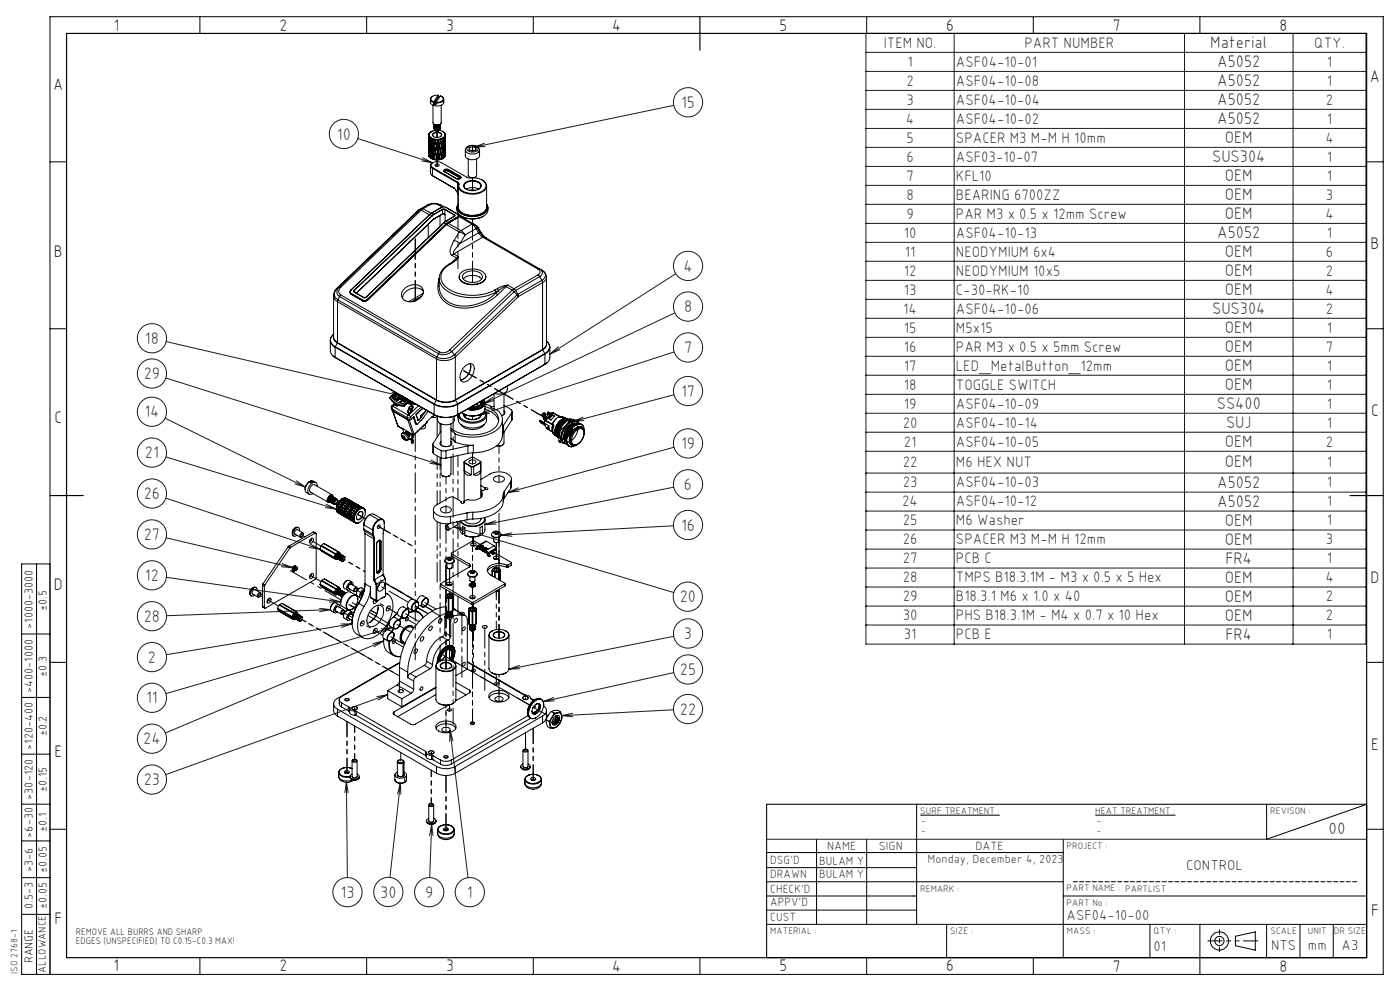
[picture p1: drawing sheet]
<svg xmlns="http://www.w3.org/2000/svg" width="420mm" height="297mm" viewBox="0 0 420 297" stroke-linecap="round" stroke-linejoin="round" font-family="sans-serif">
<defs><g id="words">
<g font-size="5">
<text x="34.2" y="9.1">1</text>
<text x="83.8" y="9.1">2</text>
<text x="133.8" y="9.1">3</text>
<text x="183.7" y="9.1">4</text>
<text x="233.8" y="9.1">5</text>
<text x="283.8" y="9.1">6</text>
<text x="333.8" y="9.1">7</text>
<text x="383.8" y="9.1">8</text>
<text x="16" y="26.9">A</text>
<text x="411" y="24.6">A</text>
<text x="16.2" y="76.9">B</text>
<text x="411.2" y="74.6">B</text>
<text x="411.3" y="124.6">C</text>
<text x="16.3" y="126.9">C</text>
<text x="16.2" y="176.9">D</text>
<text x="411.2" y="174.6">D</text>
<text x="16.3" y="226.9">E</text>
<text x="411.3" y="224.6">E</text>
<text x="411.3" y="274.6">F</text>
<text x="16.3" y="276.9">F</text>
<text x="34.1" y="291.1">1</text>
<text x="83.8" y="291.1">2</text>
<text x="133.8" y="291.1">3</text>
<text x="183.7" y="291.2">4</text>
<text x="233.8" y="291.1">5</text>
<text x="283.8" y="291.1">6</text>
<text x="333.8" y="291.2">7</text>
<text x="383.8" y="291.2">8</text>
</g>
<g font-size="5" fill="#191924">
<text x="363.1" y="14.4">Material</text>
<text x="365.2" y="20.1">A5052</text>
<text x="365.2" y="25.8">A5052</text>
<text x="204.3" y="32.4">15</text>
<text x="365.2" y="31.5">A5052</text>
<text x="101.1" y="41.9">10</text>
<text x="365.2" y="37.2">A5052</text>
<text x="367.5" y="42.9">OEM</text>
<text x="363.6" y="48.6">SUS304</text>
<text x="367.5" y="54.3">OEM</text>
<text x="367.5" y="60">OEM</text>
<text x="367.5" y="65.7">OEM</text>
<text x="365.2" y="71.4">A5052</text>
<text x="367.5" y="77">OEM</text>
<text x="205" y="81.4">4</text>
<text x="367.5" y="82.7">OEM</text>
<text x="367.5" y="88.4">OEM</text>
<text x="205.2" y="93.6">8</text>
<text x="363.6" y="94.1">SUS304</text>
<text x="367.5" y="99.8">OEM</text>
<text x="43.5" y="103.1">18</text>
<text x="205.2" y="105.8">7</text>
<text x="367.5" y="105.5">OEM</text>
<text x="43.1" y="113.6">29</text>
<text x="367.5" y="111.2">OEM</text>
<text x="204.3" y="118.9">17</text>
<text x="367.5" y="116.9">OEM</text>
<text x="43.3" y="125.1">14</text>
<text x="365" y="122.6">SS400</text>
<text x="367.8" y="128.3">SUJ</text>
<text x="43.5" y="137.3">21</text>
<text x="204.3" y="134.6">19</text>
<text x="367.5" y="134">OEM</text>
<text x="367.5" y="140.1">OEM</text>
<text x="43.1" y="149.6">26</text>
<text x="205.2" y="146.8">6</text>
<text x="365.2" y="146.2">A5052</text>
<text x="365.2" y="151.9">A5052</text>
<text x="43.1" y="161.9">27</text>
<text x="204.3" y="159">16</text>
<text x="367.5" y="157.6">OEM</text>
<text x="367.5" y="163.3">OEM</text>
<text x="367.6" y="169">FR4</text>
<text x="43.5" y="174.1">12</text>
<text x="367.5" y="174.7">OEM</text>
<text x="203.9" y="180.5">20</text>
<text x="367.5" y="180.4">OEM</text>
<text x="43.1" y="186.4">28</text>
<text x="205.2" y="191.6">3</text>
<text x="367.5" y="186.1">OEM</text>
<text x="367.6" y="191.7">FR4</text>
<text x="44.4" y="198.6">2</text>
<text x="204" y="202.3">25</text>
<text x="43.8" y="210.8">11</text>
<text x="204" y="214.2">22</text>
<text x="43" y="223.1">24</text>
<text x="43.1" y="235.3">23</text>
<text x="102.2" y="269.1">13</text>
<text x="114.1" y="269">30</text>
<text x="127.5" y="269.1">9</text>
<text x="140.1" y="269.1">1</text>
</g>
<text font-size="4.9" fill="#191924" x="398.6" y="249.9">00</text>
<g font-size="4.5" fill="#191924">
<text x="265.1" y="14.3">ITEM NO.</text>
<text x="307.3" y="14.3">PART NUMBER</text>
<text x="394.3" y="14.3">QTY.</text>
<text x="272.3" y="20">1</text>
<text x="286.8" y="20">ASF04-10-01</text>
<text x="398.1" y="20">1</text>
<text x="271.9" y="25.7">2</text>
<text x="286.8" y="25.7">ASF04-10-08</text>
<text x="398.1" y="25.7">1</text>
<text x="271.9" y="31.4">3</text>
<text x="286.8" y="31.4">ASF04-10-04</text>
<text x="397.8" y="31.4">2</text>
<text x="271.8" y="37.1">4</text>
<text x="286.8" y="37.1">ASF04-10-02</text>
<text x="398.1" y="37.1">1</text>
<text x="271.9" y="42.7">5</text>
<text x="286.8" y="42.7">SPACER M3 M-M H 10mm</text>
<text x="397.6" y="42.7">4</text>
<text x="271.9" y="48.4">6</text>
<text x="286.8" y="48.4">ASF03-10-07</text>
<text x="398.1" y="48.4">1</text>
<text x="271.9" y="54.1">7</text>
<text x="271.9" y="59.8">8</text>
<text x="286.8" y="54.1">KFL10</text>
<text x="286.8" y="59.8">BEARING 6700ZZ</text>
<text x="397.8" y="59.8">3</text>
<text x="398.1" y="54.1">1</text>
<text x="271.9" y="65.5">9</text>
<text x="286.8" y="65.5">PAR M3 x 0.5 x 12mm Screw</text>
<text x="397.6" y="65.5">4</text>
<text x="271.1" y="71.2">10</text>
<text x="286.8" y="71.2">ASF04-10-13</text>
<text x="398.1" y="71.2">1</text>
<text x="271.5" y="76.9">11</text>
<text x="286.8" y="76.9">NEODYMIUM 6x4</text>
<text x="397.8" y="76.9">6</text>
<text x="271.1" y="82.6">12</text>
<text x="286.8" y="82.6">NEODYMIUM 10x5</text>
<text x="397.8" y="82.6">2</text>
<text x="271.1" y="88.3">13</text>
<text x="286.8" y="88.3">C-30-RK-10</text>
<text x="397.6" y="88.3">4</text>
<text x="271" y="94">14</text>
<text x="286.8" y="94">ASF04-10-06</text>
<text x="397.8" y="94">2</text>
<text x="271.1" y="99.7">15</text>
<text x="286.8" y="99.7">M5x15</text>
<text x="398.1" y="99.7">1</text>
<text x="271.1" y="105.4">16</text>
<text x="286.8" y="105.4">PAR M3 x 0.5 x 5mm Screw</text>
<text x="397.8" y="105.4">7</text>
<text x="271.1" y="111.1">17</text>
<text x="286.8" y="111.1">LED_MetalButton_12mm</text>
<text x="398.1" y="111.1">1</text>
<text x="271.1" y="116.7">18</text>
<text x="286.8" y="116.7">TOGGLE SWITCH</text>
<text x="398.1" y="116.7">1</text>
<text x="271.1" y="122.4">19</text>
<text x="286.8" y="122.4">ASF04-10-09</text>
<text x="398.1" y="122.4">1</text>
<text x="270.8" y="128.1">20</text>
<text x="286.8" y="128.1">ASF04-10-14</text>
<text x="398.1" y="128.1">1</text>
<text x="271.1" y="133.8">21</text>
<text x="286.8" y="133.8">ASF04-10-05</text>
<text x="397.8" y="133.8">2</text>
<text x="270.8" y="139.9">22</text>
<text x="286.8" y="139.9">M6 HEX NUT</text>
<text x="398.1" y="139.9">1</text>
<text x="270.8" y="146.1">23</text>
<text x="286.8" y="146.1">ASF04-10-03</text>
<text x="398.1" y="146.1">1</text>
<text x="270.7" y="151.8">24</text>
<text x="286.8" y="151.8">ASF04-10-12</text>
<text x="398.1" y="151.8">1</text>
<text x="270.8" y="157.4">25</text>
<text x="286.8" y="157.4">M6 Washer</text>
<text x="398.1" y="157.4">1</text>
<text x="270.8" y="163.1">26</text>
<text x="286.8" y="163.1">SPACER M3 M-M H 12mm</text>
<text x="397.8" y="163.1">3</text>
<text x="270.8" y="168.8">27</text>
<text x="286.8" y="168.8">PCB C</text>
<text x="398.1" y="168.8">1</text>
<text x="270.8" y="174.5">28</text>
<text x="286.8" y="174.5">TMPS B18.3.1M - M3 x 0.5 x 5 Hex</text>
<text x="397.6" y="174.5">4</text>
<text x="270.8" y="180.2">29</text>
<text x="270.8" y="185.9">30</text>
<text x="286.8" y="180.2">B18.3.1 M6 x 1.0 x 40</text>
<text x="286.8" y="185.9">PHS B18.3.1M - M4 x 0.7 x 10 Hex</text>
<text x="397.8" y="180.2">2</text>
<text x="397.8" y="185.9">2</text>
<text x="271.1" y="191.6">31</text>
<text x="286.8" y="191.6">PCB E</text>
<text x="398.1" y="191.6">1</text>
</g>
<g font-size="4.2" fill="#191924">
<text x="355.9" y="260.8">CONTROL</text>
<text x="320" y="275.6">ASF04-10-00</text>
<text x="346.1" y="285">01</text>
<text x="381.4" y="284.8">NTS</text>
<text x="392.4" y="284.8">mm</text>
<text x="402.5" y="284.8">A3</text>
</g>
<g font-size="3.6" fill="#191924">
<text x="248.1" y="254.6">NAME</text>
<text x="263.7" y="254.6">SIGN</text>
<text x="292.6" y="254.6">DATE</text>
<text x="231.1" y="258.9">DSG'D</text>
<text x="231.1" y="263.3">DRAWN</text>
<text x="245.8" y="263.3">BULAM Y</text>
<text x="245.8" y="259.3">BULAM Y</text>
<text x="231.1" y="267.5">CHECK'D</text>
<text x="231.1" y="271.6">APPV'D</text>
<text x="231.1" y="276">CUST</text>
</g>
<g font-size="3.5">
<text x="14.1" y="183.1" transform="rotate(-90 14.1 183.1)">±0.5</text>
<text x="9.8" y="188.5" transform="rotate(-90 9.8 188.5)">&gt;1000-3000</text>
<text x="14.1" y="202.8" transform="rotate(-90 14.1 202.8)">±0.3</text>
<text x="9.8" y="207.8" transform="rotate(-90 9.8 207.8)">&gt;400-1000</text>
<text x="14.1" y="220.7" transform="rotate(-90 14.1 220.7)">±0.2</text>
<text x="9.8" y="224.7" transform="rotate(-90 9.8 224.7)">&gt;120-400</text>
<text x="9.8" y="239.7" transform="rotate(-90 9.8 239.7)">&gt;30-120</text>
<text x="14.1" y="237.3" transform="rotate(-90 14.1 237.3)">±0.15</text>
<text x="9.8" y="251" transform="rotate(-90 9.8 251)">&gt;6-30</text>
<text x="14.1" y="249.3" transform="rotate(-90 14.1 249.3)">±0.1</text>
<text x="9.8" y="261.3" transform="rotate(-90 9.8 261.3)">&gt;3-6</text>
<text x="14.1" y="261.7" transform="rotate(-90 14.1 261.7)">±0.05</text>
<text x="9.8" y="272.4" transform="rotate(-90 9.8 272.4)">0.5-3</text>
<text x="14.1" y="272.4" transform="rotate(-90 14.1 272.4)">±0.05</text>
<text x="9.8" y="288.7" transform="rotate(-90 9.8 288.7)">RANGE</text>
</g>
<text font-size="3.5" fill="#191924" x="278.3" y="258.5">Monday, December 4, 2023</text>
<text font-size="3.2" x="13.8" y="291.5" transform="rotate(-90 13.8 291.5)">ALLOWANCE</text>
<g font-size="2.8" fill="#191924">
<text x="276.1" y="244">SURF TREATMENT :</text>
<text x="328.6" y="244">HEAT TREATMENT :</text>
<text x="381.1" y="244">REVISON :</text>
<text x="276.3" y="250">-</text>
<text x="276.3" y="247">-</text>
<text x="329" y="250">-</text>
<text x="329" y="247">-</text>
<text x="320" y="254.4">PROJECT :</text>
<text x="276.1" y="267.2">REMARK :</text>
<text x="320" y="267.2">PART NAME : PARTLIST</text>
<text x="320" y="271.4">PART No :</text>
<text x="231.1" y="279.9">MATERIAL :</text>
<text x="285.1" y="279.9">SIZE :</text>
<text x="320.1" y="279.9">MASS :</text>
<text x="346.1" y="279.9">QTY :</text>
<text x="381.1" y="279.9">SCALE</text>
<text x="392.4" y="279.9">UNIT</text>
<text x="400.2" y="279.9">DR SIZE</text>
<text x="5.3" y="291.9" transform="rotate(-90 5.3 291.9)">ISO 2768-1</text>
</g>
<g font-size="2.8">
<text x="22.8" y="280.1">REMOVE ALL BURRS AND SHARP</text>
<text x="22.8" y="283">EDGES (UNSPECIFIED) TO C0.15-C0.3 MAX!</text>
</g>
</g></defs>
<g fill="none" stroke="#000" stroke-width=".3">
<path d="M60 5v5M110 5v5M160 5v5M260 5v5M310 5v5M360 5v5M129 39.7l-.3 .4M129 39.7h.1M129.1 29.7a1.8 1.8 0 0 0 2.5 2l1.3-.6 .2-1.4M129.4 39.4h.1M129.4 39.4l-.4 .3M129.8 28.9a.95 .95 0 0 0-.7 1 .95 .95 0 0 0 1 .8"/>
<path d="M129.9 31.5v5.3a1.42 1.42 0 0 0 2.5 0v-5.3M129.9 40a1.71 1.71 0 0 1 2.6 .4 1.65 1.65 0 0 1-2.8 0zM130.1 30.7v.5M130.1 30.5v.2M130.2 37.2a1.69 1.69 0 0 0 1.8 0 1.03 1.03 0 0 1-1.8 0zM130.3 38.7l.2 .3M130.3 37.3l-.1 .2a.96 .96 0 0 0 1 .5 .96 .96 0 0 0 .8-.7M130.5 39a1.35 1.35 0 0 0-1.4 .6 1.35 1.35 0 0 0 0 1.5 3.1 3.1 0 0 0 4.4-.5 1.62 1.62 0 0 0-2.3-1.4M130.5 39l.7 .3 .5-.2M130.5 39l.6 .2M130.6 39.1l.5 .1M130.6 39.1l.6 .1"/>
<path d="M130.8 30.9v.5l-.7-.2M130.8 30.7v.2M131.4 28.5a1.5 1.5 0 0 0-2 1.4l.7 .6M131.4 28.5l.1 .6M131.4 28.5l-1.3 2M131.5 29.1h.3M131.5 29.1l-1.4 2.1M131.8 38.9l-.6 .3M131.9 37.3l-.2 .3M131.9 37.5l-.2 .3M131.9 37.7l-.2 .3M131.9 38l-.2 .2"/>
<path d="M131.9 38.1l-.2 .3M132 37.9a.96 .96 0 0 1-.8 .7 .96 .96 0 0 1-1-.5 .96 .96 0 0 0 1 .5 .96 .96 0 0 0 .8-.6M132 38.1a.89 .89 0 0 1-.9 .7 .89 .89 0 0 1-.8-.6M132 38.5a.94 .94 0 0 1-1.5 .5M132 37.4a.98 .98 0 0 1-1.7 .1 .88 .88 0 0 0 .8 .7 .88 .88 0 0 0 .9-.7M132 37.6a1.01 1.01 0 0 1-1.7 .1 .88 .88 0 0 0 .8 .7 .88 .88 0 0 0 .9-.7M132 38.2a.99 .99 0 0 1-1.7 .1 .88 .88 0 0 0 .8 .7 .88 .88 0 0 0 .9-.7M132 37.3a1.05 1.05 0 0 1-1.8 0M132 37.8a1.02 1.02 0 0 1-1.8 .1M132 38.4a1 1 0 0 1-1.8 .2M132 38.6l-.2 .4-.7 .2M132.1 28.7a.9 .9 0 0 1 .9 .9 .9 .9 0 0 1-1 .9l-1.2 .2z"/>
<path d="M132.4 28.9a.95 .95 0 0 1 .7 1 .95 .95 0 0 1-1 .8l-1.3 .2M132.8 39.4h.1M132.8 39.4l.5 .4M133.3 39.8h.1M133.4 39.9l.2 .3M15 48.5h5M128.6 40.5l.1 .1M128.6 40.5v.4M128.6 40.5v1.1v-.7M128.6 43.3v1.5zM128.6 40.9h.1M128.6 44.2h.1"/>
<path d="M128.7 40.7l.1 .3M128.7 40.6v.1M128.7 40.7v1.7M128.7 41.3v2.5zM128.7 46.7h.1M128.7 40.1l-.1 .4M128.7 42.8h.1M128.7 46v-1.4v2.1M128.7 46h.1M128.7 46v.7M128.7 40.1h.1M128.7 42.4l.1 .1"/>
<path d="M128.7 43.2l.1 1.4M128.7 43.2v2.5M128.7 46.5v.3M128.7 46.8l.1 .1M128.7 45.7l.1 .1M128.8 43.1l-.1 .1M128.8 46.4l-.1 .1M128.8 41h.1M128.8 41.3h.1M128.8 41v.3M128.8 41.3l-.1 1.1M128.8 44.6h.1"/>
<path d="M128.8 44.6l-.1 1.1M128.8 47l.1 .1M128.8 41.8l.2 1.4M128.8 41.8v2.5M128.8 44.3l.1 .1M128.8 45l.2 1.5M128.8 45v2M128.9 41v.2M128.9 41.6l-.1 .2M128.9 44.9l-.1 .1M128.9 47.1l.1 .1M128.9 41.2l.3 .2"/>
<path d="M128.9 41.2l.1 1.7M129 43.2h.1M129 43.2l-.2 1.1M129 46.5h.1M129 47.2l.1 .1M129 46.5l-.1 .6M129 42.9l.1 .1M129 43.6l.2 1.4M129 43.6l-.1 1.1 .1 1.4M129 46.1l.1 .1M129 46.8l.1 .5M129 46.8v.4"/>
<path d="M129.1 43.3l.2 1.4M129.1 47.3h.1M129.1 43.2h-.1M129.1 43.4l-.1 .2M129.1 46.7l-.1 .1M129.1 49.6v2.2l.6 .8M129.2 41.4h.1M129.2 41.4v.3M129.2 41.7h.1M129.2 41.7l-.2 1.2M129.2 45h.1M129.2 45l-.2 1.1"/>
<path d="M129.3 41.4l.1 .1M129.3 41.4v.3M129.3 42.2l.2 1.3M129.3 42.2l-.2 1.1M129.3 44.7v.3M129.3 45.4l.2 1.4M129.3 45.4l-.2 1.1 .3 .9M129.3 41.7v.5M129.3 45v.4M129.3 44.8v.1M129.3 41.7h.1M129.4 47.4h.1"/>
<path d="M129.4 47.4a3.6 3.6 0 0 0 3.5 0M129.4 47.4l.1 .1M129.4 41.5l.4 .2M129.4 41.5l.2 1.7M129.5 43.5h.1M129.5 43.5l-.2 1.2M129.5 46.8h.1M129.5 46.8l-.1 .6M129.5 47.5l.1 .1M129.6 43.2v.3M129.6 43.9l.2 1.4M129.6 43.9a3.4 3.4 0 0 0 0 2.6"/>
<path d="M129.6 46.5v.3M129.6 47.2v.4M129.6 47.2l-.1 .3M129.6 43.5v.1M129.6 43.5v.4M129.6 46.8h.1M129.6 46.8v.4M129.6 43.6l.3 1.3M129.6 47.6l.2 .1M129.7 50.4l7.6 4.4M129.7 52.6l6.5 3.8M129.7 50.4v2.2"/>
<path d="M129.8 41.7h.1M129.8 41.7v.3M129.8 47.7h.2M129.8 47.7h.1M129.8 42h.1M129.8 42l-.2 1.2M129.8 45.3l-.2 1.2M129.8 50.3a.86 .86 0 0 1-.5-1 .86 .86 0 0 1 .8-.7l.8-.2 1.2 .2 8 4.6 1.1 .1M129.8 48.8a.89 .89 0 0 0-.7 .8 .89 .89 0 0 0 .6 .8M129.8 50.3l7.6 4.3M129.8 50.3l-.1 .1M129.9 41.6v.3"/>
<path d="M129.9 41.7l.1 .1M129.9 41.7v.3M129.9 42.4l.3 1.4M129.9 42.4l-.3 1.2M129.9 44.9v.4M129.9 45.7l.3 1.3M129.9 45.7l-.3 1.1 .2 .9M129.9 44.9v.3M129.9 42h.1M129.9 42v.4M129.9 45.3h.1M129.9 45.3h-.1"/>
<path d="M129.9 45.3v.4M130 42.1l.2 1.3M130 45.3l.2 1.4M130 42v.1M130 42.2l.3 1.4M130 45.5l.3 1.3M130 47.7l.2 .1M130 41.8l.5 .1M130 41.8v.3M130.2 41a.7 .7 0 0 1-.3-.9 .7 .7 0 0 1 .9-.3 1 1 0 0 1 1.1 0 1 1 0 0 1 .4 .9l-.2 .3M130.2 43.8l-.3 1.1M130.2 47l-.2 .7"/>
<path d="M130.2 47.8h.1M130.2 43.4l.1 .3M130.2 44.2l.3 1.3M130.2 44.2l-.2 1.1M130.2 46.7l.1 .3M130.2 47.4l.1 .4M130.2 47.4v.4M130.2 44.1l-.2 1.2M130.3 43.7v.1M130.3 43.7l-.1 .1M130.3 43.7l-.1 .5M130.3 47h.1"/>
<path d="M130.3 47h-.1M130.3 47l-.1 .4M130.3 43.7l.3 1.6M130.3 43.8l.3 1.3M130.3 47.1l.2 .7M130.3 47.8h.2M130.5 41.9v.3M130.5 47.8l.2 .1M130.5 42.2l-.3 1.2M130.5 45.5l-.3 1.2M130.6 49.4a.63 .63 0 0 1 .6-.3 .63 .63 0 0 1 .5 .5 .61 .61 0 0 1-.7 .3 .61 .61 0 0 1-.4-.5zM130.6 41.8l.2 .1"/>
<path d="M130.6 41.8l-.1 .1M130.6 42.2h.1M130.6 41.8v.4M130.6 42.2h-.1M130.6 42.6l.3 1.3M130.6 42.2v.4M130.6 42.6l-.3 1.2M130.6 45.4l.1 .1M130.6 45.1v.3M130.6 45.4l-.1 .1M130.6 45.9l.3 1.2M130.6 45.4v.5"/>
<path d="M130.6 45.9l-.3 1.2M130.7 42.2l.3 1.3 .3-1.3M130.7 47.9h.2M130.7 45.1h.1M130.8 41.9h.4M130.8 41.9l-.1 .3M130.9 43.9l-.3 1.2M130.9 47.1l-.2 .8M130.9 47.9h.2M131 43.8l-.1 .1M131 43.6v.2M131 43.8l.1 .1"/>
<path d="M131 43.8v.4M131 44.2a2.7 2.7 0 0 0 0 2.6l.3-1.3M131 44.2l.3 1.3M131 47.1h-.1M131 46.8v.3M131 47.1h.1M131 47.5l.1 .4M131 47.1v.4M131 47.5l-.1 .4M131.1 47.1l.2 .8M131.1 47.9h.2M131.2 41.9l.1 .3"/>
<path d="M131.3 47.9h.2M131.4 42.2h.1M131.4 42.2h-.1M131.4 42.2v.4M131.4 45.4l-.1 .1M131.4 45.4l.1 .1M131.4 45.4v.5M131.4 41.9h.2M131.4 41.9h-.2M131.4 41.9v.3M131.4 42.6l-.3 1.3M131.4 42.6a2.92 2.92 0 0 1 0 2.5l-.3-1.2"/>
<path d="M131.4 45.2v.2M131.4 45.9l-.3 1.2M131.4 45.9a2.32 2.32 0 0 1 .1 2M131.4 46h.1M131.5 42.2l.3 1.3M131.5 45.5l.3 1.2M131.6 41.9l-.1 .3M131.7 47.1h.1M131.7 47.8l-.2 .1M131.8 43.8h-.1M131.8 43.8h.1M131.8 43.8v.4"/>
<path d="M131.8 47.1h.1M131.8 47.1v.3M131.8 43.5v.3M131.8 44.2l-.3 1.3M131.8 44.2l.3 1.2M131.8 46.7v.4M131.8 47.4l-.1 .4M131.8 47.4l.1 .4M131.9 43.8l.3 1.2M131.9 47.1l.1 .7M131.9 47.8h-.2M132 41.8l-.4 .1"/>
<path d="M132 41.8l-.2 1.7M132 47.8h-.1M132.1 42.1h.1M132.1 45.4l-.3 1.3M132.1 42.1l.1 .4M132.1 45.3v.1M132.1 45.3l.1 .1M132.1 45.3l.1 .5M132.2 41.8h-.2M132.2 41.8l-.1 .3M132.2 42.5l-.3 1.3M132.2 42.5a2.99 2.99 0 0 1 0 2.5"/>
<path d="M132.2 45l-.1 .3M132.2 45.8l-.3 1.3M132.2 45.8a2.27 2.27 0 0 1 .1 1.9M132.2 41.7l-.1 .2M132.2 42.1l.3 1.2M132.2 45.4l.3 1.1M132.3 47.7l-.3 .1M132.3 41.7l-.1 .1M132.3 41.7l-.1 .4M132.4 47.7h-.1M132.5 43.6h.1M132.5 43.6v.4"/>
<path d="M132.5 46.8l-.1 .1M132.5 46.8l.1 .1M132.5 46.8v.5M132.5 43.3v.3M132.5 44l-.3 1.4M132.5 44l.3 1.2M132.5 46.5v.3M132.5 47.3l-.1 .4M132.5 47.3l.1 .3M132.6 43.6l.2 1.2M132.6 46.9l.1 .7M132.6 47.6l-.2 .1"/>
<path d="M132.7 41.6l-.4 .1M132.7 41.6l-.2 1.7M132.7 41.8h.1M132.7 47.6h-.1M132.8 41.8h.1M132.8 41.8v.4M132.8 45.1h-.1M132.8 45.1h.1M132.8 45.2l-.3 1.3M132.8 45.1v.4M132.8 41.5l-.1 .1M132.8 41.5v.3"/>
<path d="M132.8 41.4v.3M132.8 42.2l-.2 1.4M132.8 42.2l.2 1.2-.2 1.4M132.8 44.8v.3M132.8 45.5l-.2 1.4M132.8 45.5l.2 1.1-.1 .8M132.9 41.8l.2 1.2M132.9 45.1l.2 1.1M132.9 47.4l-.2 .2M132.9 41.5h-.1M132.9 41.5v.3M133 43.3l.1 .4"/>
<path d="M133 46.6h.1M133 46.6l.1 .4M133 47.4h-.1M133.1 43l-.1 .3M133.1 43.7l-.2 1.4M133.1 43.7l.1 1.1-.1 1.4M133.1 46.2l-.1 .4M133.1 47l-.1 .4M133.1 47v.3M133.1 43.3h-.1M133.1 43.3l.2 1.1M133.1 47.3l-.1 .1"/>
<path d="M133.1 46.6l.1 .6M133.2 41.3l-.3 .2M133.2 41.3l-.1 1.7M133.2 41.1h.1M133.2 41.7l.1 .2M133.2 41.5h.1M133.2 44.7h.1M133.2 44.9l.1 .3M133.2 47.2l-.1 .1M133.2 41.3h.1M133.3 41.2l-.1 .1M133.3 41.2l-.1 .2"/>
<path d="M133.3 41.9l-.2 1.4M133.3 41.9v2.5M133.3 44.4l-.1 .3M133.3 45.2l-.2 1.4M133.3 45.2l-.1 2M133.3 41.5l.2 1.1M133.3 44.7l.2 1.1M133.3 51.5h.1M133.3 51.5l3.6 2M133.4 41.1l-.1 .1M133.4 41.1l-.1 .4M133.4 42.9h.1"/>
<path d="M133.4 43.2l.1 .1M133.4 47l-.1 .1M133.4 46.2h.1M133.4 46.5l.1 .1M133.4 51.5l3.5 2M133.5 42.6l-.1 .1M133.5 43.3l-.2 1.4M133.5 43.3v2.5M133.5 45.8l-.1 .2M133.5 46.6l-.1 .4M133.5 46.6v.3M133.5 42.9l.1 1.1"/>
<path d="M133.5 46.9l-.1 .1M133.5 46.2l.1 .6M133.5 40.8l-.1 .3M133.5 40.8v1.8M133.5 41.4h.1M133.5 44.7h.1M133.6 40.7l-.1 .1M133.6 41.4l-.1 1.5M133.6 41.4v2.6M133.6 44l-.1 .1M133.6 44.3h.1M133.6 46.8h-.1"/>
<path d="M133.6 44.7l-.1 1.5M133.6 44.7v1.1M133.6 40.2v.1M133.6 40.3v.1M133.6 40.7h.1M133.6 40.7v.3M133.6 41v.1M133.6 41v1.1M133.6 44.3v1.1M133.6 40.2v.2M133.6 46.6h.1M133.6 40.4v.3"/>
<path d="M133.6 42.9v1.4M133.6 45.8v1M133.6 46.1v.5zM133.6 45.7v.5M133.6 40.5v5.3M134.4 51.3l-.5-.2-.6 .3M134.4 51.3l3.5 2M134.5 50.9h-1.1l-.2 .3 .2 .3M134.5 51.1l-.1 .2M134.5 51.1l-.8-.1-.5 .3M134.5 50.9v.2M134.5 50.9l3.5 2"/>
<path d="M134.5 51.1l3.5 2.1M134.5 50.8a.79 .79 0 0 0-.8-.2 .79 .79 0 0 0-.5 .7l.1 .2M134.5 50.8v.1M134.5 50.8l3.6 2M136.2 56.4l1.1 1.4M136.2 56.4h.1M136.9 53.5h.1M137.3 54.8l.2 .5M137.3 54.8v3M137.3 57.8l.2 .6M137.4 54.6l.3 .6M137.4 54.6l-.1 .2"/>
<path d="M137.5 55.7v6.4a4 4 0 0 0 4.7 2.4 3.4 3.4 0 0 0 3.8-2.4v-6.4M137.7 55.2l-.2 .1M137.9 53.3l.2 .2M138 52.9l.2 .2a.72 .72 0 0 1-.5 .6 .72 .72 0 0 1-.8-.2M138 53.2l-.1 .1M138 53.2l.2 .2M138 52.9v.3M138.1 52.8l.2 .1a.79 .79 0 0 1-.5 .8 .79 .79 0 0 1-.9-.2M138.1 52.8l-.1 .1M139.5 54.8a3.6 3.6 0 0 1 4.8 .4 1.48 1.48 0 0 1-1.6 1.8 2.78 2.78 0 0 1-3.6-1.3zM139.6 44.9a2.3 2.3 0 0 1 2.1-1.4 2.3 2.3 0 0 1 2.1 1.3l-.2 .8M139.9 56.7a4 4 0 0 1 3.7 0"/>
<path d="M139.9 56.7a1.15 1.15 0 0 1-.6-1.2 1.15 1.15 0 0 1 1-1 3.1 3.1 0 0 1 3.9 1l-.2 .8-.5 .4M140.3 44.1a2.06 2.06 0 0 1 3.1 .6 2.08 2.08 0 0 1-3.3 .1zM140.5 47.7v4.9a1.41 1.41 0 0 0 2.5 0v-4.9M140.7 44.3l1-.3 1 .3v.6l-1 .4-1-.4zM140.8 57.1l.9-.2 .9 .2M140.9 53.1a1.68 1.68 0 0 0 1.7 0M141.7 44v1M141.7 45l-.4 .1M141.7 45l.5 .1M142.2 53.3a3.6 3.6 0 0 1 3.6 2.2 3.3 3.3 0 0 1-3.7 2.5 4.3 4.3 0 0 1-4.4-2.1v-.7M143.2 45.1l.4 .5M143.9 44.9v1.7a2.54 2.54 0 0 1-4 .7l-.3-.7v-1.7a2.56 2.56 0 0 0 4 .7"/>
<path d="M144.6 53.9a1.94 1.94 0 0 1 1.4 2.1 1.94 1.94 0 0 1-1.7 1.7 6.1 6.1 0 0 1-6.4-.9l-.4-.7v-.8M410 48.5h5M125.5 63.1h-.1M125.5 63.1l-24.1 23.1M125.8 62.9l-.4 .2M125.8 62.9l-.3 .2M125.9 62.9l.5 .1M125.9 62.9l-24.1 23M125.9 62.9l-.4 .2M126.4 63l-24.1 23M126.4 63l2.4 1.4M126.4 62.5l-.5 .4"/>
<path d="M126.4 62.5h.5M126.4 62.5l-.6 .4M126.9 62.5l-.5 .5M126.9 62.5l2.5 1.5M128.3 61.4a4.4 4.4 0 0 1 3.9 0M128.3 61.4l.5 .1M128.3 61.4l-1.9 1.1M128.5 67.2v4M128.8 61.5a3.3 3.3 0 0 1 2.9 0M128.8 61.5l-1.9 1M128.9 64.3h.1M128.9 64.3l-23.6 22.6"/>
<path d="M128.9 64.3l.7 .4M129.5 63.9l-.6 .4M129.5 63.8l-.6 .5M129.5 63.8l.6 .4M129.6 64.7h.1M129.6 64.7l-23.3 22.3M130 65.8h.1M130 65.8l-23.1 22.1M130.1 64.2l-.5 .5M130.1 64.2l.1 .1M130.2 65.6l-.2 .2M130.2 64.3l-.6 .4"/>
<path d="M130.2 65.6h.1M131.7 61.5l1 .6M132 64.6v3.2M132.2 61.4l-.5 .1M132.2 61.4l1 .6M132.4 62.2h.1M132.4 62.2h1.4M132.4 62.2l-2.9 1.6M132.7 62.7h.8M132.7 62.7l.1 .1M132.7 62.7l-2.6 1.5M132.8 62.8h.7"/>
<path d="M132.8 64.1l.4-.1 .3 .3M132.8 64.1v.1M132.8 64.2l-2.6 1.4M132.8 62.8l-2.6 1.5M132.8 62.8v1.3M132.8 64.1l-2.6 1.5M133.2 66.7l-23.3 22.4M133.2 66.7l.6 .4M133.3 64.1l-.5 .1M133.5 62.8v1.5M133.5 62.8l2.8 1.6M133.5 64.3v2.2"/>
<path d="M133.5 62.7v.1M133.5 62.7l2.8 1.7M133.7 66.3l-.5 .4M133.7 66.3h.1M133.7 66.3l.7 .4M133.8 62.2h.1M133.8 62.2l3.5 2M133.8 67.1h.1M133.8 67.1l-23.6 22.6M133.9 67.3h.1M133.9 67.3l-23.7 22.6M133.9 67.1l-23.7 22.7"/>
<path d="M133.9 67.3l-23.6 22.7M133.9 67.3l3.8 2.2M134.4 66.7l-.6 .4M134.4 66.7h.1M134.4 66.7l-.5 .4M134.4 66.8l-.5 .5M134.4 66.8l.1 .1M134.5 66.9l-.6 .4M134.5 66.9l3.8 2.2M134.8 79.1a5.7 5.7 0 0 0-3.1 4.3v2.3a6.3 6.3 0 0 0 6.6 6 14 14 0 0 0 10.5-3.9M134.8 79.1l.2 .1M135 79.2a4 4 0 0 0-1.4 6.6 14.1 14.1 0 0 0 14.8 1.1"/>
<path d="M135.5 78.7h.2M135.5 78.7l-.7 .4M135.6 76.5l1.4 .8M135.7 78.7l-.7 .5M136.1 76.1l-.5 .4M136.1 76.1l1.4 .8M136.2 72.1a4.4 4.4 0 0 0-.9 4.2l.3 .2M136.2 72.1l1.8 .9M136.3 64.4l.2 .2-.2 .2zM136.3 64.4l.2 .1-.2 .3M136.3 64.4h.1M136.3 64.8h.1"/>
<path d="M136.3 64.8l-2.6 1.5M136.7 77.9l-1.2 .8M136.7 77.9h.1M137 77.3l.1 .1M137 77.3l-1.5 1.4M137.1 62.2a2.66 2.66 0 0 0 2.4 3.1 6.2 6.2 0 0 0 6.6-1.5l.3-.7v-.9M137.1 77.4l-.4 .5M137.3 65h.1M137.3 64.2a.41 .41 0 0 1 .3 .4 .41 .41 0 0 1-.3 .4M137.3 65l-2.9 1.7M137.3 64.2h.1M137.3 65.2h.1"/>
<path d="M137.3 64.2a.42 .42 0 0 1 .4 .4 .42 .42 0 0 1-.4 .4M137.3 65v.2M137.3 65.2l-2.9 1.6M137.4 77.4l-1.7 1.3M137.4 77.4h-.3M137.4 65.2l-2.9 1.7M137.5 61.2a2.09 2.09 0 0 0 1.5 3.1 6.4 6.4 0 0 0 7-1.2l.3-1.1-.3-.8M137.5 61.1a2.11 2.11 0 0 0 1.5 3.3 6.5 6.5 0 0 0 7.1-1.3l.3-1.1-.4-.9M137.5 61.7a2.32 2.32 0 0 0 2.2 2.6 5.5 5.5 0 0 0 6.2-1.5l.1-1.1M137.5 76.9l-.1 .5M137.5 76.9l-.4 .5M137.5 76.9l-.5 .4"/>
<path d="M137.6 64.9l-.3 .3M137.6 64.9h.1M137.6 64.6l4.5 2.5M137.7 64.7v.2M137.7 64.6l-.1 .3M137.7 64.9l-.3 .3M137.7 64.9l3.9 2.3M137.7 69.5l1.8 .9M137.7 69.5l-1.5 2.6M138 73l-.4 .4a3.7 3.7 0 0 0-1.6 2.6l.1 .1M138.3 69.1l-.6 .4M138.3 69.1l1.2 1.3"/>
<path d="M138.4 64.8a7 7 0 0 0 6.6 0M139.5 70.4l-1.5 2.6M141.6 67.2l1.2 1.3M141.6 67.2l-3.3 1.9M142.1 67.1l1.1 1.2M142.1 67.1l-.5 .1M142.1 67.1l.6 .4M142.7 67.5l.7 .7M142.8 68.5l-3.3 1.9M142.8 68.5l.8 1.3M143.2 68.3l-.4 .2M143.2 68.3l.7 1.3"/>
<path d="M143.4 68.2h.1M143.4 68.2l.7 1.3M143.4 68.2l-.2 .1M143.6 69.8l1.2 1.3M143.6 69.8l-5.6 3.2M143.9 69.6l1.4 1.4M143.9 69.6l-.3 .2M144.1 69.5l.9 1.1 1 .8-.9-.7-1-1.2M144.1 69.5h.1M144.1 69.5l-.2 .1M144.8 71.1l-8.7 5M144.8 71.1l16.6 9.6"/>
<path d="M145.3 71l-.5 .1M145.3 71l16.6 9.6M15 98.5h5M100.1 88.6v12.5l.4 1 .7 .6M100.1 88.6l.4 1.2 .7 .6M101.2 90.4l29.8 17.2M101.2 90.4v12.3M101.4 86.1l-1 1.2-.3 1.3M101.4 89.9l-.2 .5M101.4 86.1h.1M101.4 86.1a2.14 2.14 0 0 0 0 3.8M101.4 89.9l29.7 17.1"/>
<path d="M101.8 85.9l.5 .1M101.8 85.9a1.76 1.76 0 0 0 0 3M101.8 88.9l29.8 17.1M101.8 88.9l-.4 1M101.8 85.9l-.4 .2M102.2 88.4l-.4 .5M102.2 88.4l29.7 17.1M102.3 86a1.42 1.42 0 0 0-.1 2.4M105 87.6l.3 .6M105 87.7l.3 .4M105.3 87a.58 .58 0 0 0 0 1M105.3 86.9h.1"/>
<path d="M105.3 86.9v.1M105.3 86.9a.58 .58 0 0 0 0 1M105.3 88.2l3.5 2M105.3 88l3.5 2M105.3 88v.1M105.3 87.9v.1M105.3 88.1v.1M105.3 87.9l3.6 2.1M105.3 88.1l3.6 2M106.3 87l-.2 .4 .2 .2M106.3 87h.1M106.3 87.6l2.8 1.6"/>
<path d="M106.3 87v.6M106.3 87l.2 .7M108.8 90l.1 .1M108.9 90h-.1M108.9 90.1l-.1 .1M109.1 89.2h.1M109.9 89.1l-.8 .1M110.2 89.7l-.9 .4-.4-.1M110.2 89.7v.1M110.2 89.8l-.8 .4-.6-.2M110.2 89.8v.1M110.2 89.9l.1 .1"/>
<path d="M110.2 89.9a1.18 1.18 0 0 1-1.3 .2M110.3 90a1.36 1.36 0 0 1-1.5 .2M121.2 86.6a3.7 3.7 0 0 1 5.6-.1 2.85 2.85 0 0 1-2.2 3.7 2.81 2.81 0 0 1-4.2-1.9l.2-.9zM126.5 88.8l-2.7 1.6M126.5 88.8l-2.8 1.6M127 87.9l-4.4 2.5M127 87.3a3.8 3.8 0 0 0-6.2 2.1M131.7 83.8a6.2 6.2 0 0 0 5 8.3 14.5 14.5 0 0 0 12.6-3.8M131.7 83.5a5.9 5.9 0 0 0 4.5 4.8 16 16 0 0 0 12.6-.8M137.8 82.9a2.76 2.76 0 0 0 3 2.4 4.4 4.4 0 0 0 4.9-1.9v-.5M138.1 81.9a5.3 5.3 0 0 1 7.5 .4 2.18 2.18 0 0 1-2.2 2.7 4.8 4.8 0 0 1-5.6-1.7v-.7zM139 83.6a4.1 4.1 0 0 1 5.5 0"/>
<path d="M139.1 82.1a4.1 4.1 0 0 1 5.5 .2 1.54 1.54 0 0 1-1.5 2.2 3.9 3.9 0 0 1-4.3-1.1l-.1-.7zM148.4 86.9l.4 .6M148.8 87.8l.5 .5M148.8 87.5v.3M149.2 86.5l.3 .6M149.2 86.5l-.8 .4M149.5 87.1l-.7 .7M149.5 87.1l-.7 .4M151.6 85.5l-2.4 1M151.6 85.5l.1 .3M151.7 85.8l-2.2 1.3M151.7 85.8l.1 .1"/>
<path d="M151.8 85.9l-2.5 2.4M151.8 85.9l1.9 1.1M152.4 85.5l-.6 .4M152.4 85.5l-.7 .3M152.4 85.5l1.8 1M152.4 85.5h-.8M153.7 87l.5 .4M153.7 87l-18.8 17.9M154.2 86.5l-.5 .5M154.2 86.5l.5 .6M154.2 87.4l-18.7 18M154.2 87.4l.9 1"/>
<path d="M154.7 87.1l-.5 .3M154.7 87.1l.7 1.1M155.1 88.4l.3 .6M155.1 88.4l-18.8 17.9M155.4 88.2l-.3 .2M155.4 88.2l.2 .7M155.4 89l-18.8 18M155.6 88.9l-.2 .1M161.4 80.7a.9 .9 0 0 1 .6 .8 .9 .9 0 0 1-.6 .9M161.4 82.4l.5 .5M161.4 82.4l-7.2 4.1M161.9 80.6a1.22 1.22 0 0 1 .8 1.2 1.22 1.22 0 0 1-.8 1.1"/>
<path d="M161.9 80.6l-.5 .1M161.9 82.9l-7.2 4.2M161.9 82.9l.7 1.1M161.9 80.6l.7 .4M162.6 81l.8 .7 .5 1.4M162.6 84l.2 .7M162.6 81a1.59 1.59 0 0 1 1.1 1.5 1.59 1.59 0 0 1-1.1 1.5M162.6 84l-7.2 4.2M162.8 84.7l-7.2 4.2M162.8 84.7v20M163.9 83.1v20l-.1 .7-1 .9M163.9 83.1l-.4 1-.7 .6"/>
<path d="M410 98.5h5M99.1 102l.1 3.7 .5 .8 .8 .6M99.8 100.5a2.07 2.07 0 0 0 .7 3.5M99.9 100.4l.2-.2a2.06 2.06 0 0 0-1 2 2.06 2.06 0 0 0 1.5 1.7M99.9 106.7l.6 .4M100.1 100.8l.1 1.1 1 .9M100.5 107.1l29.8 17.2M100.5 104l29.7 17.2M100.5 104v3.1M100.6 103.9l-.1 .1M100.6 103.9l29.7 17.2M101.2 102.8l-.6 1.1"/>
<path d="M101.2 102.8l29.7 17.1M101.2 102.7v.1M101.2 102.7l29.8 17.1M116.9 119.2a5.8 5.8 0 0 0 4 2.3M116.9 119.2h.1M116.9 119.2a4.6 4.6 0 0 0 4.2 2.6M117.7 119.1a4.1 4.1 0 0 0 3.2 1.9l1.4-1.3M117.7 119.1v.2M117.7 119.1l1.3-1.3-1.3 1.3M117.7 119.1h.1M118.2 119.3l.2 .3M118.4 119.6h.5"/>
<path d="M118.4 117.9h.1M118.4 117.9l-1.5 1.3M118.4 119.6h.1M118.4 117.4v.3M118.4 117.7v.2M118.5 117.5v.1M118.5 117.6l-.1 .3M118.5 117.6l-.1 .1M118.7 118.7l-.2 .5M118.7 118.7h.1M118.9 119.6h.1M119.1 119.9l.2 .2"/>
<path d="M119.1 119.9l.2 .1M119.5 118.5a.7 .7 0 0 1-.3 .7 .7 .7 0 0 1-.7 0l.2-.5M119.5 118.5l-.8 .2M119.5 118.5l.1 .1M119.5 118.5h.1M119.6 119.2l-.7 .4M119.6 119.2h.1M119.6 118.2a1.28 1.28 0 0 0-1.4 1.2l.2 .2M119.8 118.3l.1 .4-.3 .5M119.8 119.5l-.5 .6M119.8 119.5l.5 .3M119.8 119.5l-.5 .5"/>
<path d="M119.9 118.5l-.3 .7M119.9 118.4v.1M120.3 119.8h.1M120.3 118.6l.3 .2M120.4 119l-.3 .3M120.4 119l.5 .3M120.4 119l-.3 .3 .4 .3M120.4 118.6l-1.3 1.3M120.4 119h.1M120.5 119.6l-.2 .2M120.6 118.8h.1M120.6 118.8l.5 .3"/>
<path d="M120.7 118.8h.1M121.1 119.1l-.2 .2M121.3 119.5l.5 .3M121.3 119.6l-.3 .2M121.3 119.6l.5 .2M121.3 119.5l-.3 .3 .5 .3M121.3 119.5v.1M121.8 119.8h.1M122.1 119.6l-.3 .2M122.1 119.6l-.8-.4-1.3 1.3M130.9 119.9a6.4 6.4 0 0 0 5.7 0M130.9 119.9l-.6 1.2"/>
<path d="M131 119.8a6.3 6.3 0 0 0 5.6 0M131 119.8l-.1 .1M131 107.6v12.2M131.1 107l-.1 .6M131.6 106l-.5 1M131.9 105.5l-.3 .5M134.9 104.9a2.73 2.73 0 0 1-3 .6M134.9 104.9l.6 .5M135.5 105.4a3.8 3.8 0 0 1-3.9 .6M135.5 105.4l.8 .9M136.3 106.3h.1M136.3 106.3l.3 .7"/>
<path d="M136.3 106.3a4.9 4.9 0 0 1-5.2 .7M136.6 119.8v.1M136.6 107v12.8M136.6 107h.1M136.6 107a5.5 5.5 0 0 1-5.6 .6M136.6 119.9l.7 1.2M139.3 109.9a1.64 1.64 0 0 1 2.8-.2 4 4 0 0 1-3.1 4.8 1.88 1.88 0 0 1-.8-2.7zM141 109a4.2 4.2 0 0 1-2.8 4.9M144.9 120a1.57 1.57 0 0 1-1.4 2.4l-1.6 .3-1.5-.2M148.2 118v4.6M151.2 117.8v6.4M152.2 115.7a2.01 2.01 0 0 1-2.5 2.4l-1.3-.2"/>
<path d="M162.8 104.7v.1M162.8 104.7l-26.2 15.1M162.8 104.8l-26.2 15.1M162.8 104.8l.6 1.2M163.4 106l.1 .1M163.4 109.2l-26.1 15.1M163.4 106l-26.1 15.1M163.5 109.1l-.1 .1M163.5 106.1l-26.2 15.1M163.5 106.1v3M163.5 109.1l-26.2 15.1M163.9 102.3a2.12 2.12 0 0 1 1 2 2.12 2.12 0 0 1-1.4 1.8"/>
<path d="M163.9 102.2a2.08 2.08 0 0 1 1 2.1 2.08 2.08 0 0 1-1.5 1.7M163.9 102.8l-.1 1.1-1 .9M164.1 108.8l-.7 .4M164.1 108.7l-.6 .4M165 104l-.1 3.3-.3 .8-.5 .6M117.4 122.3l.4 .9M117.4 122.3l.2 .3M117.6 121.6l-.2 .7M117.6 121.6h.3M117.6 122.6l4.5 2.6M117.6 122.6l1.8 5.1M117.8 123.2l1.5 4.4"/>
<path d="M117.8 123.2l4.5 2.6M117.9 121.6v.2M117.9 121.8l-.3 .8M117.9 121.8l4.5 2.6M118.4 120.9l-.8 .7M118.6 121l-.7 .6M118.6 121.1v-.1a.46 .46 0 0 0 0 .6 .46 .46 0 0 0 .7 0M118.6 121.1a.38 .38 0 0 0 .2 .4 .38 .38 0 0 0 .4 0M119.2 121.5l.1 .1M119.3 120v.1M119.3 127.6l.1 .1M119.3 121.3l-.1 .2"/>
<path d="M119.4 127.7l1 .6M119.5 121.4l-.3 .1M119.7 121.5l-.4 .1M120 120.5l.2 .1M120.2 120.6h.1M120.5 130.6l.4 .3M120.5 130.6v.1M120.5 130.6h.1M120.5 130.7l.5 .8M120.5 130.7l.4 .3M120.6 130.6l.6 .2M120.6 129.9a1.07 1.07 0 0 1 1.7 .6l.4 .7-.3 .6"/>
<path d="M120.6 128.3l-.3-.1 2.6 1.5M120.8 120l-.6 .6M120.8 120l.4 .3M120.8 128.5h.1M120.8 128.6l.3 1M120.9 128.4l-.1 .1M120.9 131l.1 .3M120.9 128.5h-.1M120.9 121.5l.1 .1M120.9 130.9v.1M121 131.5a.88 .88 0 0 1-.6-.8 .88 .88 0 0 1 .4-.8 2.15 2.15 0 0 1 1.6 1.9M121 131.5h.1"/>
<path d="M121 131.5l.1 .1M121 131.3v.2M121 121.6l.1 .2M121.1 131.6l.6 .2M121.2 131.7l.7 .3 .5-.2M121.2 130.8l-.1 .2-.2-.1M121.2 131.4l.2 .1M121.2 130.8l.1 .1M121.2 131.4l-.1 .2M121.3 130.8l-.2 .2M121.3 131.2l-.3 .3M121.3 131.1l-.3 .2"/>
<path d="M121.3 130.9l.4 .8M121.3 130.9l.1 .5M121.3 131.3l-.1 .1M121.4 131.5l.3 .3M121.4 131.4l.3 .3M121.5 120.1l-.3 .2M121.5 131.4l-.1 .1M121.5 129.8a.99 .99 0 0 1 1.3 1h-.2M121.6 129.8a1.21 1.21 0 0 1 1 1.1M121.6 129.6a1.01 1.01 0 0 1 1.4 1l-.3 .2-.5-.8-.6-.1M121.7 129.5l.5 .1 .7 .9M121.7 129.5h.1"/>
<path d="M121.7 131.7l.1 .1h-.1M121.8 129.5l-.1 .1M121.8 129.9l.8 .6M122.1 129.7l.5 .3 .2 .5-.7-.8M122.1 125.2l.2 .6M122.2 120.8l1 .4h1.7M122.3 123.4a.59 .59 0 0 0 .5 .5 .59 .59 0 0 0 .6-.5M122.3 125.8l1.6 4.5M122.4 123.3a.46 .46 0 0 0 .4 .5 .46 .46 0 0 0 .5-.4M122.4 123.3l-.1 .1M122.4 120.2v.1M122.4 120.2l-1.5 1.3"/>
<path d="M122.4 124.4l-.3 .8M122.4 120.5l.4 .2M122.4 120.3l-1.4 1.3M122.4 120.3l.1 .1M122.5 120.4v.1M122.5 120.5l-1.4 1.3M122.5 120.4l-1.4 1.4M122.6 130.6v.1M122.6 120.4l.5 .4h1.1M122.6 124.4h-.2M122.6 124.4l.6 .6M122.7 120l-.3 .2"/>
<path d="M122.7 120v.2M122.7 120.2l-.3 .1M122.7 120h.1M122.7 120.2h.3M122.7 120.2v.2M122.7 131.5l.7 .4M122.7 120.4h.1M122.7 120.4h-.2M122.8 120.4l-.3 .1M122.8 122.1a.59 .59 0 0 1 .6-.5 .59 .59 0 0 1 .5 .6M122.8 122.1l-.5 1.3M122.8 120.4l.9 .1"/>
<path d="M122.8 120.7h.1M122.8 120.7l1.6 .2M122.8 125.9l1.4 4.3M122.9 122l-.5 1.3M122.9 122l.1 .6M122.9 122l-.1 .1M122.9 122a.47 .47 0 0 1 .5-.3 .47 .47 0 0 1 .4 .4M122.9 129.7v.1M122.9 129.7l1 .6M123 122.6l.3 .8M123 122.6l-.6 .7M123.2 125l-.5 .3-.6-.1"/>
<path d="M123.2 125l.2 .6M123.3 130h.1M123.3 123.4h.1M123.3 130l.4 1.2M123.3 120.3l-.6 .1M123.4 125.6l-.5 .3-.6-.1M123.4 131.5h.1M123.4 131.5v.1M123.4 131.5v.2M123.4 131.6h.1M123.4 131.6v.7M123.4 132.3l.1 .1"/>
<path d="M123.5 132.4v.3M123.5 131.4l-.1 .1M123.6 131.3l.2 .2M123.6 130.2l.3 .8M123.7 131.2l-.3 .2M123.8 131.5l.1 .5M123.8 131.5v.8M123.8 122.1l-.8 .5M123.8 122.1l-.5 1.3M123.8 122.1l.1 .1M123.8 132.3v.1M123.8 132.4h-.3"/>
<path d="M123.8 132.3h-.4M123.8 132.4l.1 .3M123.9 130.3h.1M123.9 132.7h.1M123.9 132.7h-.4M123.9 132v.7M123.9 122.2l-.5 1.2M123.9 131l-.5 .6M123.9 131l-.2 .2M124 125.1l.6 1.9M124.1 124.9l.1 .1M124.2 125l-.8 .6"/>
<path d="M124.2 125l.8 2.2M124.2 130.3h-.3M124.2 130.2l-.3 .1M124.2 130.2v.1M124.6 127l.4 .2M124.6 127h.1M124.8 124.4l.6 1.5M124.8 124.4h.1M124.9 124.4l.5 1.5M124.9 124.1l-.1 .3M124.9 124.1l1.9-1.8-1.8 1.9M124.9 124.1l.1 .1"/>
<path d="M125 124.2l-.1 .2M125.4 125.9h.1M125.4 125.9v.1M125.5 121.6l-2.9 2.8M126.2 124.8l.2 .2M126.2 128.4l.2 .1M126.3 124.5l-.2 .9-.7 .5M126.3 124.5l-.1 .1M126.3 122l-3.1 3M126.3 128.3l.1 .2M126.4 128.5h.1M126.4 125l-.3 .4"/>
<path d="M127.1 127.5l-2.9 2.8M127.1 127.5l-2.9 2.7M127.5 127.2l.1 .5a.85 .85 0 0 1-1.2 .8M127.9 123l-1.5 2M127.9 122.9l-1.6 1.6M128.1 126.6l-1 .9M128.4 123.3l-1.8 2.4-1.6 1.5M129.8 124.9l-.2 .1M129.8 125l.1 .1M129.8 124.9l-1.7 1.7M129.8 133.2v2.3l.2 .4M129.9 124.9v.2"/>
<path d="M130 133.7l2.4 1.3M130 135.9l2.4 1.4M130 133.7v2.2M130.2 121.2a8 8 0 0 0 7.1 0M130.2 124.2a7.7 7.7 0 0 0 7.1 0M130.2 124.2l.1 .1M130.2 121.2v3M130.3 124.3l1.9 .7M130.3 121.1a7.9 7.9 0 0 0 7 0M130.3 121.1l-.1 .1M130.4 124.4l-.6 .5M130.4 124.4l-.6 .6"/>
<path d="M131.1 124.7l-.4 .4h-.8M132.3 137.2v4.8l.4 .6M132.3 132.3a.96 .96 0 0 0 0 1.2 .96 .96 0 0 0 1 .3 1.8 1.8 0 0 0 2.2-1l-.2-.5M132.3 129.3l-2.4 3.6 .1 .8M132.3 127v6.4M132.4 135l1.4 .1M132.4 137.3h1.4M132.4 135v2.3M133.8 135.1v2.2M135.3 137v5a1.81 1.81 0 0 1-2.6 .6M135.3 131.5l.7 .4 .5 .6M135.3 129l.7 .4 .5 .6"/>
<path d="M135.3 127v6.4M136.1 124.8l-1.3 .3-2.5-.1M136.5 132.5a13.5 13.5 0 0 0 5.5 1M136.5 130v2.5M137.3 124.4v.6M137.3 124.3l-1.1 .5a2.2 2.2 0 0 1-2.9 2.5 1.92 1.92 0 0 1-2-2.5M137.3 124.3l.2 .8M137.3 121.1v.1M137.3 124.2v.1M137.3 121.2v3M137.5 124.2v.2M138.3 127.2a4.7 4.7 0 0 0 6.9 0"/>
<path d="M139 124a2.26 2.26 0 0 0 2.9 1.8 2.22 2.22 0 0 0 2.6-1.8M139.1 124a5.8 5.8 0 0 0 5.3 0M139.2 124.4l.1-.3-.1 .4M139.2 124.4h.1M139.2 138.5v11.8M139.3 138.7l2.1 1.2M139.3 124.2l-.1 .2M139.3 138.3v.4M139.3 138.3v.3M139.3 138.3l2.3-1.3 .4 .1 2.1 1.2M139.3 138.6l2.1 1.2M139.3 138.6v.1"/>
<path d="M139.5 124.2l-.1 .6M139.5 124.7l-.1 .1M139.5 124.2v.5M139.6 124.2l-.1 .5M140.2 122.7a4.9 4.9 0 0 0 5.1-1.4l.1-.7-.3-.8a1.59 1.59 0 0 1-1 2.6 6.1 6.1 0 0 1-4 .3M140.4 133.6l-6.6 1.5M140.4 133.6v2.3M140.4 135.9l-6.6 1.4M140.8 138.1a1.11 1.11 0 0 1 1.1-.3 1.11 1.11 0 0 1 .8 .8 1.2 1.2 0 0 1-2-.3zM141.4 139.9h.7M141.4 139.9v2.4M141.4 139.8h.6"/>
<path d="M141.4 139.8v.1M141.5 121.9l1.5 .1M141.6 121.8l1.5 .2M142 133.5l-1.6 .1M142 135.7l-1.6 .2M142 133.5v2.2M142 139.8l.1 .1M142.1 139.9v2.4M142.6 121.3l.6 .1M143.4 124.4l.4 .1M143.8 124.3l-.2 .1M143.9 124.2l-.1 .3z"/>
<path d="M144.1 138.3l.1 .4M144.1 138.3v.3M144.1 138.6l-2.1 1.2M144.1 138.6l.1 .1M144.1 120.4l.1 .6-.5 .6-1-.4M144.2 124.1a1.74 1.74 0 0 1-2 1.6 2.36 2.36 0 0 1-3-1.3M144.2 120.3a1.56 1.56 0 0 1-1.9 1.8h-1.2M144.2 138.7l-2.1 1.2M144.3 138.5v10.6M144.5 120.2a1.32 1.32 0 0 1-1.1 1.9l-1.5 .3-1.1-.1M144.5 120.3l.3 .3M144.5 121.8l-.3 .4"/>
<path d="M144.6 121.7h.1M144.6 121.7l-.1 .1M144.6 120.6h.2M144.6 120.7l-.1 1.1M144.8 120.6l.3 .5M145 121.1v.1M145 121.1l-.4 .1M145 120.9v.2M145.3 123.1a1.83 1.83 0 0 1-1.2 2.9 5.5 5.5 0 0 1-6.1-1l-.3-.9M145.4 123l.6 1.2M145.5 120.8v1.7a3.1 3.1 0 0 1-3.5 2.2l-2.3-.3-1.2-.8M145.5 121.8a4.6 4.6 0 0 1 4 4.6 6.4 6.4 0 0 1-5.8 3.8 10.9 10.9 0 0 1-8.4-1.8"/>
<path d="M145.5 121.1l1.5 .5a2.41 2.41 0 0 0 2 1.2 3.5 3.5 0 0 1 0 6.1 13.7 13.7 0 0 1-12.5 1.1M145.5 122.6a5.4 5.4 0 0 1 4.1 3.6M146 124.2v1.6a3.2 3.2 0 0 1-3.5 2.4 5.1 5.1 0 0 1-4.9-1.8l-.1-2M146 124.4a3.2 3.2 0 0 1-3.5 2.4 4.8 4.8 0 0 1-4.9-1.8l-.1-.6M148.2 121.8l-1 .2M150.7 130.7a5.9 5.9 0 0 1-5 4.4l-3.7 .6M150.7 125.8v4.9M151.1 127.5l-.4 .9M151.1 129.7l-.4 1M151.1 127.5v2.2M151.2 129.5v3.3a1.66 1.66 0 0 1-2.2 .8l1 .1 .7-.3M151.2 123.2a.85 .85 0 0 1 .1 .9 .85 .85 0 0 1-.8 .5"/>
<path d="M151.2 121.5l1.1 .6a1.41 1.41 0 0 1 1.3 1.3l-.1 .3M153.5 123.7l-2.4 3.8M153.5 123.7v2.2M153.5 125.9l-2.4 3.8M153.6 123.3l-.1 2.6M161.9 126.2l1.4 .7M161.9 126.2l.4 .6 1.3 .8M162.1 126l-.2 .2M162.1 126l1.2 .6M162.1 126h-.1M162.4 126.6l-.1-.1 .5 .4M162.4 126.6l.4 .3"/>
<path d="M162.5 126.6h-.1M162.6 124.5l1.1 .8M162.6 124.5l1.1 .7M162.8 126.8v.1M163 125.5l.6 .4M163 125.5l.7 .4M163.2 124.2l-.2 .1 .4 .3 .2-.2M163.2 124.2l.4 .2M163.2 124.2l.1 .1M163.2 125l-.2 .5M163.3 124.3l-.2 .1M163.3 126.8l1.4 .8a1.51 1.51 0 0 0 1.1 1.9"/>
<path d="M163.3 126.8l.7 1.6 .3 .2M163.3 124.3l.4 .2M163.5 126l-.2 .8M163.5 125.3l.3 .2M163.5 126h.1M163.5 125.1v.2M163.5 126l.4 .3M163.6 124.4l.1 .1M163.7 125.2l-.2 .1M163.7 125.2l.4 .2-.3 .6M163.7 125.2l.2 .5M163.8 125l-.1 .2"/>
<path d="M163.8 126l1.9 1.1M163.8 126l.1 .3M163.9 126.3l1.8 1M163.9 125.6l-.4 .4M164.1 128.2l.2 .1M164.1 128.2l.2 .5M164.3 123.7l.2 .5M164.3 123.7l.5 .2M164.3 128.3l.2 .4M164.3 128.7h.2M164.4 124.4l-1.1-.6-.7 .4v.3M164.5 125.2h.1"/>
<path d="M164.5 123.5l-.2 .2M164.5 123.5l.5 .3M164.5 123.5h-.1M164.5 128.7l.5 .3M164.7 124h.1M164.7 124l-.1 .1M164.7 128.1l-.3-.2-.3 .3M164.7 128.2l-.4 .1M164.8 128.7h-.3M164.9 123.9l1.5 .8-1.1 1.2-1.5-.9M164.9 123.9l.5 .1M164.9 123.9h.1"/>
<path d="M164.9 123.9l1.5 .9M164.9 123.9l-1.1 1.1M165.1 124.2l-.8 .9 .6 .3M165.1 124.2l.5 .4-.7 .8M165.1 124.2l.2 .5M165.1 124.6l.2 .1M165.1 124.6l-.6 .6M165.3 124.7h.1M165.3 124.7l.1 .1M165.3 124.7l-.6 .6M165.3 124.8l-.5 .6M165.4 124l.5-.2 2 1.2"/>
<path d="M165.6 123.8h.1M165.6 123.8l-.2 .2M165.6 123.8h.5l2.2 1.2M165.6 123.8l.1 .1M165.6 123.8l-.1 .2M165.7 127.1v.1M165.7 127.3l.3 .3M165.8 126.9l.3 .8M165.8 126.9l-.1 .4M165.8 127.4l-.3 1.1 .4 1.2M165.9 129.7l.6 .7M166 127.6l.1 .1"/>
<path d="M166 127.6l-.3 1.4 .2 .7M166 127.6h.1M166.1 127.7a2.17 2.17 0 0 0 .4 2.7M166.5 129.6l.2 .7M166.5 130.4l.3 .2M166.5 130.4h.1M166.5 128.9v.6M166.7 128.3l-.2 1.1M166.8 128.9l-.1 .8M167 125.4l-1.3 1.7M167 128.9v.4M167.1 130.8l.2 .1a2.32 2.32 0 0 1-.1-3.1 2.89 2.89 0 0 1 3.3-2.1 2.39 2.39 0 0 0-2.9 1.4 2.94 2.94 0 0 0-.3 3.8"/>
<path d="M167.1 130.8l.2 .1M167.3 127.7l-.3 .4M167.3 130.9l.3 .2M167.3 130.9l.2 .2M167.6 130.9a4.2 4.2 0 0 1 2.6-4.9 4.2 4.2 0 0 0-2.6 4.9M167.6 126.7l-.8 1.3M167.7 127.5l-.7 1.8M167.7 124.9l-1 .8-.9 1.2M167.7 124.9l.9 .2M167.7 124.9h.2M167.7 126.5l-.9 1.5M167.7 132.2l.4 .4"/>
<path d="M167.7 132.2l.3 .2M167.8 128.4l-.4 1.6M167.9 124.9l.4 .2M167.9 127.6l-.6 1.6v1.1M167.9 128.9a6 6 0 0 0-.2 3.3M167.9 128.9l.3 .1M168 132.4l.1 .2M168.1 127.8v.4a2.32 2.32 0 0 0 .2 3.2 3.4 3.4 0 0 0 3.4-3.5v-.8a1.35 1.35 0 0 0-.9-1.1 1.35 1.35 0 0 0-1.5 .4l-1.3 1.5M168.1 128.5l-.2 .4M168.1 128.5l.3 .2M168.2 129a6 6 0 0 1-.2 3.4M168.3 125l.1 .1"/>
<path d="M168.3 125h.4M168.4 128.7l-.2 .3M168.4 125.1l1 .1M168.4 125.1h.1M168.4 125.1h.2M168.6 125.1l.8 .1M168.8 127.2l-.9 1.6M169 126.4l-.7 .6M169 125.8l-1.1 .9 .4-.4M169.1 126.6a4 4 0 0 0-1.4 4.4l.2 .2a2.36 2.36 0 0 0 2.8-1.3 2.74 2.74 0 0 0 0-4 3.3 3.3 0 0 0-3.2 3.4M169.2 131.7l.2 .2M169.3 126.8l-.4 .4"/>
<path d="M169.3 125.9l-1.3 1.2-.8 1.3M169.4 125.2l.5 .2M169.5 132.2h.1M169.5 132.2l.3 .2M169.6 132.3l.2 .1M169.6 126.5h-.1a4.7 4.7 0 0 0-1.9 3.6M169.6 125.4h.3M169.7 130.6v.1M169.8 132.4l.2 .1M169.9 128.9l-.6 1.3-.1 .9M169.9 132.3a4 4 0 0 1 3-5.1 3.9 3.9 0 0 0-3.3 4.6l.3 .6M170 132.5a2.13 2.13 0 0 1-.5-3.2 2.94 2.94 0 0 1 3.4-2.3l.1 .2a3.9 3.9 0 0 0-3.6 4.2l.1 .6 .5 .5"/>
<path d="M170 126.2a4.8 4.8 0 0 0-2.1 4.8 1.75 1.75 0 0 0 2.9-.7 3.5 3.5 0 0 0 .6-4 2.4 2.4 0 0 0-3.2 1.4l-.7 1.8 .1 1.2M170 130.7l-.1 .3M170 125.7a3.9 3.9 0 0 0-2.9 4.9l.2 .2M170.1 129.6l-.4 1.1M170.1 125.6a3.6 3.6 0 0 0-3.5 3.6v.8l.3 .5M170.1 126a4.2 4.2 0 0 0-2.5 4.9M170.2 128.8l-.5 .9M170.3 125.9a3.9 3.9 0 0 0-2.7 5M170.3 125.6a2.37 2.37 0 0 0-2.9 1.4 2.89 2.89 0 0 0-.3 3.8M170.4 125.8a3.8 3.8 0 0 0-3 5.1h.1M170.4 125.8a4.1 4.1 0 0 0-3.1 4.9l.3 .4M170.5 129.3l-.6 1.6"/>
<path d="M170.5 125.7a3.8 3.8 0 0 0-3.4 4.9l.4 .5M170.5 125.8a3.8 3.8 0 0 0-3.4 4.8l.4 .5M170.6 125.7a7.1 7.1 0 0 0-2.5 2.8M170.6 125.7l.3 .2M170.6 128.3l-.9 1.5M170.7 133.7l.9 .2M170.9 127.7a3.9 3.9 0 0 0-1.4 4.3l.2 .3a2.32 2.32 0 0 0 2.8-1.4 2.99 2.99 0 0 0 .3-3.8 2.37 2.37 0 0 0-3 1.4l-.5 .8v1M170.9 125.9a7.1 7.1 0 0 1-2.5 2.8M170.9 125.6l-.3 .1M170.9 125.6l2.3 .5M170.9 125.6l.3 .1M170.9 131.9l.1 .7 .5 .6"/>
<path d="M171 128.2l.6-.5 1.1-.5a4.1 4.1 0 0 0-2.8 5.2 3.5 3.5 0 0 1 1.1-4.2zM171.2 125.7l-.3 .2M171.2 125.7l2.2 .5M171.3 128h-.1M171.3 133.1h.1M171.5 128.1l.7-.5a4.6 4.6 0 0 0-2.3 4.3M171.5 133.2h.1M171.9 127.6l-1 .8-.6 .9M172.1 126.9l.7 .1-.6-.1M172.3 127.6a4.4 4.4 0 0 0-2.4 4.3 4.4 4.4 0 0 1 2.3-4.3M172.4 127l-1.3 .3M172.4 129.5a1.52 1.52 0 0 1 2.7-.4 3.5 3.5 0 0 1-2.8 4.2 1.66 1.66 0 0 1-.6-2.5z"/>
<path d="M172.5 127.1a4 4 0 0 0-3 5l.3 .2M172.5 126.9l.1 .1M172.5 127.4a5.6 5.6 0 0 0-2.6 4.5M172.7 127.3a4.1 4.1 0 0 0-2.8 4.8M173 127.1a3.2 3.2 0 0 0-3.6 2.9 1.99 1.99 0 0 0 .4 2.4M173 127.2a2.39 2.39 0 0 0-2.9 1.3 3.2 3.2 0 0 0-.5 3.8l.2 .1M173 126.4a2.31 2.31 0 0 0-3.1 1.1 4.4 4.4 0 0 0-1 5.1l.5 .3M173.2 126.1l.3 .1M173.2 126.1l.2 .1M173.3 126.6a1.94 1.94 0 0 0-2.9 .3 4.9 4.9 0 0 0-1.7 5.6l.8 .5M173.4 126.2l.2 .9M173.6 127.1a1.9 1.9 0 0 0-3.1 0 4.7 4.7 0 0 0-1.5 5.5l1.1 .5-2-.5"/>
<path d="M174.2 128.1h.1M174.3 128.1a3.2 3.2 0 0 0-3.3 3.1l.1 1.5M174.3 128.1a3.3 3.3 0 0 0-3.3 3.5v.8l.5 .7M174.4 128.2l-.6-.2-.8 .3M174.4 128.2a2.9 2.9 0 0 0-3.2 2.3 2.17 2.17 0 0 0 .3 2.7M174.4 128.2l.2 .1M174.4 127.2a3.1 3.1 0 0 0-3.5 1.9 3.5 3.5 0 0 0-.2 4.6M174.4 127.2h.1M174.5 127.2l.6 .7M174.5 127.2a3.1 3.1 0 0 0-3.6 1.9 3.5 3.5 0 0 0-.2 4.6M174.6 128.3a3.1 3.1 0 0 1-.5 4.2 2.08 2.08 0 0 1-2.5 .7M174.6 128.3a2.9 2.9 0 0 0-3.2 2.3 2.18 2.18 0 0 0 .2 2.6"/>
<path d="M174.7 128.3a1.85 1.85 0 0 0-2.7 .8 3.2 3.2 0 0 0-.6 4.1l.4 .1M175 128.6a1.46 1.46 0 0 0-2.5-.1 3.6 3.6 0 0 0-1.1 4.8l.9 .2M175.1 128.8a1.44 1.44 0 0 0-1.2-1 1.44 1.44 0 0 0-1.4 .7 4.1 4.1 0 0 0-1.4 4.6l.6 .4h.7M175.3 129.4a1.71 1.71 0 0 0-.7-2.1 1.71 1.71 0 0 0-2.1 .3 5.2 5.2 0 0 0-2.2 5.6 1.67 1.67 0 0 0 2.7 .1M89.4 158.1a1.59 1.59 0 0 0-1.4 .9 1.59 1.59 0 0 0 .2 1.7M89.6 158.1a1.49 1.49 0 0 0-1.7 .6 1.49 1.49 0 0 0 0 1.7M89.9 159.1a.73 .73 0 0 0-.4-1 .73 .73 0 0 0-1 .4 1.55 1.55 0 0 0-.3 2.2l.9-.3M90.8 159.7l-1.5-1a.88 .88 0 0 0-.8 1.4l1.6 .9M92.7 144.4a2.22 2.22 0 0 0-.7 3.2l.7 .5M92.7 144.4a2.75 2.75 0 0 0-1.2 2.3M92.7 144.4l.5 .3M93.3 144.1l.4 .3-.5 .3"/>
<path d="M93.3 144.1h.5l1 .5M93.3 144.1l-.1 .6M93.9 159.5l.9 .3M93.9 159.5l.6 .3M93.9 159.5l-7.3 4.2M94.5 159.8l.4 .1-.1 13.5-15.1 8.8-.3 .1-.1-.2M94.5 159.8l-7.3 4.2M95.1 145.7a.99 .99 0 0 0-.6-1.2 .99 .99 0 0 0-1.2 .6 2.37 2.37 0 0 0-.6 3l.5 .1 .7-.3M98.5 150.1l.2 .1zM98.6 149.8l.5-1-.5 .5-.1 .8M99.4 148.9l-.4 .4-.2 .6M99.6 149l-.5 .4-.1 .6"/>
<path d="M99.6 148.8a1.03 1.03 0 0 0-.8 1.5M99.7 148.8a1.04 1.04 0 0 0-.9 1.6M99.7 148.3l-5.3-3a1.47 1.47 0 0 0-1.3 2.2l5.3 3M99.7 149.4l.7-.2a1.03 1.03 0 0 0-.8 1.5l-.3-.4zM99.7 149.1l-.4 .4-.1 .6M99.8 148.9a1.03 1.03 0 0 0-.8 1.5M99.9 148.9a.97 .97 0 0 0-.9 .5 .97 .97 0 0 0 0 1.1M99.9 149.2l-.4 .4-.2 .6M99.9 148.9a.64 .64 0 0 0-.5-.7 .64 .64 0 0 0-.7 .5 1.07 1.07 0 0 0-.1 1.9l.5-.1M99.9 149a.67 .67 0 0 0-.6-.6 .67 .67 0 0 0-.7 .6l-.1 .3a.63 .63 0 0 0-.3 .8 .63 .63 0 0 0 .8 .4M100 148.9a1.06 1.06 0 0 0-.8 1.6M100.1 149a.91 .91 0 0 0-1 .5 .91 .91 0 0 0 .1 1"/>
<path d="M100.1 149.3l-.4 .5-.2 .6M100.2 149a1.03 1.03 0 0 0-.8 1.6 .96 .96 0 0 1 0-1 .96 .96 0 0 1 .9-.4M100.3 149.4l-.5 .5-.1 .6M100.3 151l.1 .1M100.4 151.1h.1M100.4 149.5l-.4 .5-.1 .6M100.5 149.3a1.04 1.04 0 0 0-.8 1.5M100.6 149.3a.94 .94 0 0 0-.9 .5 .94 .94 0 0 0 0 1M100.6 149.6l-.4 .5-.2 .6M100.7 149.4a1.01 1.01 0 0 0-.8 1.6 .99 .99 0 0 1 .9-1.6M100.7 150.1l.4-.2a.62 .62 0 0 1 .1 .8 .62 .62 0 0 1-.8 .3zM100.8 151.1h-.1"/>
<path d="M100.9 149.5a1.01 1.01 0 0 0-.8 1.6 .97 .97 0 0 1-.1-1.1 .97 .97 0 0 1 1-.5M100.9 152.8l1.4 .6M100.9 152.4v.4M100.9 152.4l.3 .1M100.9 152.3v.1M100.9 152.8l.2 .1M100.9 152.3l.4 .1M100.9 149.7l-.5 .4-.1 .9M100.9 152.3l.3 .1M101 152.1l.2 .3M101 152.1l-.1 .2M101 152.9v.1"/>
<path d="M101 153l.4 .5 1 .4M101 153l.2 .1M101 151.7v.4M101 151.7l.4 .1M101 149.6a1.03 1.03 0 0 0-.8 1.5M101.1 151.5l-.1 .2M101.1 151.5l.3 .2M101.1 153.3h.1M101.1 151.4l.3 .3M101.1 151.4v.1M101.1 153.3l.1 .1M101.2 153.3v.2"/>
<path d="M101.2 153.5l1.5 .9-1.2-.8M101.2 153.5l.3 .1M101.2 149.7a.86 .86 0 0 0-1 .5 .86 .86 0 0 0 .3 1l.3-.1M101.2 152.4l1.2 .3M101.2 152.5l1.1 .9M101.2 153.1l1.2 .8M101.3 152.4l1.3 .4M101.3 152.4l.2 .2M101.3 152.4h.1M101.3 152.4l-.1 .1M101.3 153l-.1 .1M101.3 151l-.2 .4"/>
<path d="M101.3 151l.3 .1M101.3 153l.3 .2M101.4 151.8l1 .9M101.4 150.2v-.2a.65 .65 0 0 0-.9-.2 .65 .65 0 0 0-.2 .8 .39 .39 0 0 0 .1 .5 .39 .39 0 0 0 .5-.1M101.4 151.7l1.2 .3M101.4 150.8l-.1 .2M101.4 150.8l.3 .3M101.4 151.7l.3 .2M101.4 151.7h.1M101.4 151.7v.1M101.5 153.6h.1M101.5 150.7l.2 .3"/>
<path d="M101.5 150.7l-.1 .1M101.5 152.6l1.1 .9 1.1 .4M101.5 152.6l1.2 .4M101.6 153.2l1.1 .9 1.1 .4M101.6 153.2l1 .4M101.6 151.1l1 .9M101.7 153.6v.1M101.7 151.9a2.84 2.84 0 0 0 2.2 1.3M101.7 151.9l1.2 .4M101.7 151.1h-.1M101.7 151.1l.3 .1M101.7 151v.1"/>
<path d="M101.7 151l1.3 .3M101.7 150.4l-.2 .3M101.7 150.4l.4 .1M101.7 153.7l2.2 1.3M101.7 153.7l1 .5M101.7 150.4h.1M101.8 150.2l-.1 .1M101.8 150.2l.4 .2M101.9 150.1l-.7 1.2-.3 1.2M102 150.1l.2 .2M102 150.1l-.2 .1M102.1 150.5l.9 .8"/>
<path d="M102.1 154.1l.9 .5M102.2 150.4l-.1 .1M102.2 150.4l.2 .2M102.2 150.3v.1M102.2 150.3l1.3 .4M102.2 154.2l1.8 1M102.3 149.8l-.3 .3M102.3 149.8l.3 .1M102.3 153.4l.4 .1M102.3 153.4l.3 .1M102.3 152.7h.1M102.3 149.7v.1"/>
<path d="M102.3 149.7l.4 .2M102.4 152.7l.4 .2M102.4 149.7l.1 .1M102.4 153.9l.2 .1M102.4 150.6a2.9 2.9 0 0 1 2.2 1.2M102.4 150.6l1 .8M102.5 149.6l.2 .2M102.5 149.6l-.2 .1M102.6 149.9l.9 .8M102.6 153.6l1.2 .9M102.6 152l.4 .2M102.7 153.5l1.3 .5"/>
<path d="M102.7 153l1 .9M102.7 149.9l-.1 .1M102.7 149.9l.3 .2M102.7 153.5l.2 .3M102.7 153.5l-.1 .1M102.7 149.5l-.8 .6M102.7 154.2l1.2 .8M102.7 149.8v.1M102.7 149.8l1.3 .5M102.8 152.9l.2 .2M102.8 152.9h.1M102.8 152.9l-.1 .1"/>
<path d="M102.8 154.1l-.1 .1M102.8 149.4l1.2 .9M102.8 149.4l-.3 .2M102.9 154.2l.1 .1M102.9 152.3l1 .9M102.9 149.4h-.1M102.9 149.4l.2 .1-.2-.1M102.9 153.8l1.1 .8 1.1 .4M102.9 153.8l1.1 .3M103 152.2l.2 .2M103 152.1v.1M103 152.2l-.1 .1"/>
<path d="M103 150.1a3.4 3.4 0 0 1 2.2 1.2M103 150.1l.9 .8M103 151.3l.4 .2M103 153.1l1.2 .4M103 153.1l1.1 .9M103 154.6h.1M103 154.6l1.2 .7M103 154.3l2.2 1.3M103 154.3l1.1 .5M103 149.3l.7 .1 .9 .7M103 149.3l-.1 .1M103 149.3l.3 .2"/>
<path d="M103.3 151.6l-1.3-.4a2.7 2.7 0 0 0 2.2 1.3M103.3 151.6l.9 .9M103.3 149.5l-.1 .1M103.3 149.5l1.3 .6M103.3 154.8l2.2 1.2zM103.4 151.5l-.1 .1M103.4 151.5l.2 .2M103.4 151.4v.1M103.4 151.4l1.2 .4M103.4 149.7h.1M103.5 150.7l.3 .3M103.5 149.7l1.3 .6"/>
<path d="M103.5 149.7l.9 .8M103.5 149.3l1.6 .8-1.3-.7M103.5 149.3h.1M103.5 149.3l.3 .1M103.6 151.7l1.3 .4M103.6 151.7l1 .9M103.7 153.9l.4 .2M103.7 154.6h.1M103.8 154.5l.2 .1-.1-.1M103.8 151h.1M103.8 149.4v.1M103.8 151l.3 .1"/>
<path d="M103.9 150.9l-.1 .1M103.9 150.9l1.3 .4M103.9 153.2l.3 .1M103.9 155h.1M103.9 149.6h.2M104 149.4l.5 .3M104 154.1l1.1 .9M104 150.3l.4 .3M104.1 154l1.1 .3M104.1 154.8l1.1 .8M104.1 149.6l2.2 1.2M104.1 149.6l.9 .6"/>
<path d="M104.1 154l1.3 .4M104.1 154.1l.3 .2M104.1 154v.1M104.1 151.1a3.2 3.2 0 0 1 2.2 1.3M104.1 154.1h-.1M104.1 151.1l.9 .8M104.1 154.7v.1M104.1 154.7l.3 .2M104.2 153.5l1 .8M104.2 152.5l.4 .2M104.2 153.3l.3 .3M104.2 153.3h.1"/>
<path d="M104.2 153.3l1.2 .3M104.2 153.3v.2M104.3 155.2v.1M104.4 154.3l1.1 .3M104.4 154.3l1 .8 .7 .3M104.4 150.6l.3 .1M104.4 154.9l1 .4M104.4 154.9l1.7 1.1M104.4 150.5v.1M104.4 150.5l1.3 .5M104.5 152.7l.9 .9M104.5 152.7l-1.2-.3 .9 .9"/>
<path d="M104.5 155.3l.1 .1M104.5 153.6l1.2 .3M104.5 153.6l1.1 .8 .6 .3M104.6 152.7h-.1M104.6 152.7l.2 .1M104.6 152.6v.1M104.6 152.6l1.2 .4M104.6 155.4l1 .5M104.6 155.4l1.7 1.1M104.6 150.1l.1 .1M104.6 151.8l.4 .2M104.7 150.7l1.3 .5"/>
<path d="M104.7 150.7l.9 .7M104.8 152.9l1.3 .3M104.8 152.9l1 .8M104.8 150.3l.9 .7M104.9 152.1l.9 .9M104.9 155.7l.9 .5M105 150.2l-.1 .1M105 150.2l1.3 .6M105 152l-.1 .1M105 152l.3 .2M105 150.4l.2 .1M105 151.9v.1"/>
<path d="M105 151.9l1.3 .5M105.1 155.8l1.5 .9M105.1 155l.4 .2M105.2 151.3l.3 .2M105.2 155l.2 .1M105.2 154.3l.4 .2M105.2 150.5l2.2 1.2M105.2 150.5l.9 .6M105.2 155.6h.2M105.3 152.2l1.3 .4M105.3 152.2l.9 .9M105.4 153.6l.4 .2"/>
<path d="M105.4 155.3l.7 .5M105.4 150.2v.1M105.4 150.2l1.3 .8M105.4 150.2l-.9-.5 2.2 1.3M105.5 151.5h.1M105.5 151.5l.3 .2M105.5 154.6l.6 .5M105.5 155.2l.3 .2M105.5 155.2l-.1 .1M105.6 151.4l-.1 .1M105.6 151.4l1.3 .5M105.6 155.9l.7 .4"/>
<path d="M105.6 154.5l.2 .2M105.6 154.5h.1M105.6 154.5l-.1 .1M105.6 155.7v.2M105.7 155.8l.2 .2M105.7 153.9l.6 .5M105.7 150.4l2.2 1.3-1.3-.6M105.7 151l.2 .2M105.7 150.4l.9 .7M105.7 150.4v.1M105.8 155.4l.3 .1M105.8 155.4l.3 .2"/>
<path d="M105.8 153.7l.7 .2M105.8 153.8l.3 .2M105.8 153.7v.1M105.8 153.8l-.1 .1M105.8 151.7l1.3 .4 .5 .5M105.8 151.7l.9 .8M105.8 153.8h.1M105.8 154.7l.4 .1M105.8 154.7l.4 .3M105.8 153l.4 .2M105.8 156.2l.8 .5M105.9 156l.3 .1"/>
<path d="M105.9 156l.3 .2M105.9 156.2h-.1M106 151.2l.9 .7M106 154l.5 .1M106 154h.1M106.1 155.8v.2M106.1 155.6v.2M106.1 155.5v.1M106.1 155.4v.1M106.1 153.2l.5 .5M106.1 154l.3 .1M106.1 154l.3 .3"/>
<path d="M106.1 151.1l-.1 .1M106.1 151.1l1.3 .6M106.1 154l.4 .4M106.1 156l.1 .1M106.1 155.1v.3M106.2 156.1v.1M106.2 155l-.1 .1M106.2 156.2l.1 .1M106.2 154.8v.2M106.2 153.2h-.1M106.2 153.2l.2 .1M106.2 153.1v.1"/>
<path d="M106.2 153.1l.7 .2M106.2 151.3h.2M106.2 154.7v.1M106.3 156.3v.2M106.3 150.8v.2M106.3 154.4l-.1 .3M106.3 152.4l.3 .2M106.3 156.5h.1M106.4 154.3l-.1 .1M106.4 151.3l1.8 1M106.4 151.3l.8 .8M106.4 156.5l.1 .1"/>
<path d="M106.4 156.5l-.3-.1 .4 .2M106.4 154.1v.2M106.5 156.6l.1 .1M106.5 153.9l-.1 .2M106.6 156.7l.2 .1M106.6 152.6l.5 .5M106.6 151.1h.1M106.6 153.7l-.1 .2M106.6 152.6h.1M106.6 152.6l.4 .1M106.7 152.5l-.1 .1M106.7 152.5l.8 .2"/>
<path d="M106.7 151l.7 .3M106.7 153.6l-.1 .1M106.7 156.7l.1 .1M106.8 151.2h.1M106.8 156.8h.2M106.8 153.4l-.1 .2M106.8 153.4l-.3-.1 .2 .3M106.9 151.9l.3 .3M106.9 151.2l1.8 1M106.9 151.2l.9 .7M106.9 153.3l-.1 .1M107 152.7l.2 .3"/>
<path d="M107 152.7l.3 .2M107 156.8h.1M107.1 153.1l-.2 .2M107.2 152.2h-.1M107.2 152.2l.3 .1M107.2 153l-.1 .1M107.2 153.1a1.25 1.25 0 0 1 1.3-.7 1.25 1.25 0 0 1 1.1 .9 3 3 0 0 1-2.8 3.4 2.36 2.36 0 0 1 .4-3.6zM107.2 152.1v.1M107.2 152.1l.8 .3M107.2 156.7l.1 .1M107.3 156.8h-.3M107.3 152.9l-.1 .1"/>
<path d="M107.4 151.3l.9 .6M107.4 151.3l1.7 1.1M107.4 151.7l.2 .2M107.5 152.7l-.2 .2M107.5 152.3l.2 .2M107.5 152.3l.4 .2M107.5 156.7h.1M107.5 156.7l-.2 .1M107.5 153.7a.75 .75 0 0 1 1.1-.4 .75 .75 0 0 1 .2 1.1 1.23 1.23 0 0 1-1.8 1.1v-.8zM107.6 152.6l-.1 .1M107.7 152.5l-.1 .1M107.8 151.9l-.1 .1"/>
<path d="M107.8 151.9l.7 .3M107.8 152l.3 .1M107.9 152.5h-.2M107.9 153.4a.68 .68 0 0 1 .9 .2 .68 .68 0 0 1-.1 .9 .97 .97 0 0 1-.6 1 .97 .97 0 0 1-1.1-.2l-.1-.2M107.9 156.5l-.4 .2M108 152.4l-.1 .1M108.1 152.1l.2 .2M108.1 152.1l.3 .2M108.2 152.3l-.2 .1M108.3 151.9l.7 .4M108.3 151.9h-.1M108.3 152.3h-.1"/>
<path d="M108.3 152.3l.2 .1M108.4 152.3h-.1M108.5 152.1h.1M108.5 152.2l-.1 .1M108.5 152.2h.2M108.5 152.1l.3 .2M108.5 152.1l.4 .2M108.7 152.2l.1 .1M108.8 152.3h.1M108.9 152.3h.1M109 152.3l.1 .1M109.1 152.4h.1"/>
<path d="M109.1 158.6l.2 .5M109.1 158.6l2.7 1.5M109.2 152.4l.2 .2M109.3 159.1l.2 .8M109.3 152.5l.1 .1M109.3 159.1l2.6 1.5M109.4 152.6l.1 .2M109.5 152.8h.1M109.5 152.8l.1 .2M109.5 159.9l2.6 1.6M109.5 159.9v15.1M109.5 153h.1"/>
<path d="M109.6 153v.5M109.6 153.5v.1M110.9 154.2a4.1 4.1 0 0 0-1.8 3.1l2.7 1.5M110.9 154.2l1-.2 2.9 1.6M110.9 154.2a3.6 3.6 0 0 0-1.8 3v1.4M110.9 154.2l2.6 1.5M111.8 158.8h.2M111.8 158.8v1.3M112 158.8v1.3M113.5 155.7a4.1 4.1 0 0 0-1.7 3.1M113.5 155.7a1.08 1.08 0 0 1 1.3-.1 1.08 1.08 0 0 1 .5 1.2v1.7l-.4 1.4v12.4M113.5 155.7l.1 .2"/>
<path d="M113.6 155.9a3.7 3.7 0 0 0-1.6 2.9M113.6 155.9a1.01 1.01 0 0 1 1.2-.1 1.01 1.01 0 0 1 .5 1.1M113.6 157.3h.2a.58 .58 0 0 1 .1 .7 .58 .58 0 0 1-.7 .3zM130 152.7v2.1a2.94 2.94 0 0 0 3.3 2.1l1.8-.1M132.4 152.3a2.18 2.18 0 0 1 3 .3 1.77 1.77 0 0 1-2.9 .7l-.3-.4zM132.7 142.6a1.91 1.91 0 0 0 2.1 0M133.7 157.9a.43 .43 0 0 1 .6 .2 .43 .43 0 0 1-.2 .6zM133.8 157.5a.77 .77 0 0 0-.1 1 .77 .77 0 0 0 .9 .3M135 156.8l-1.2 .7a.87 .87 0 0 1 .8 1.3M135.1 154.8v2M137.1 156.4l.2 .8-2.7 1.6M137.2 156.4l.1 .6"/>
<path d="M138 156.2v2.9l.7 1M138.4 150.4l-.1 .1a.41 .41 0 0 0 .5 .3 .41 .41 0 0 0 .3-.4M138.4 150.4l-2.2-1.3-.7-.2-.7 .2-3.7 2.1a1.72 1.72 0 0 0-1 1.9 1.72 1.72 0 0 0 1.6 1.4l1.6 .4 1.8-.1M138.4 150.4v.3M139.1 150.4v.3M139.3 141.1l2.1 1.2-.5 .1a1.31 1.31 0 0 1-1.6-1.3zM139.5 159.7l-.8 .4M140.1 153.7l-5 1.1M140.1 153.7v2M140.1 155.7l-5 1.1M140.6 155.6l-.5 .1M141.8 153.5l-1.7 .2"/>
<path d="M141.8 155.5l-1.7 .2M141.8 153.5v2M142.1 142.3l2.1-1.2-.1 .4a1.39 1.39 0 0 1-2 .8zM144 159.7l.6 .4M144.3 143.7l2.7-1.6a5.2 5.2 0 0 1 6.3 .9l.1 .7-.2 .7M144.3 155.4a2.25 2.25 0 0 1-3 1.6l-1.3-.4-.7-.7M144.3 145.5l1.2 .8M144.3 146.8l.5 .3M144.4 148.6v.1M144.4 147.4v1.3M144.4 148.7l.1 .1M145.3 155.1a1.98 1.98 0 0 1-1.9 2.3 4.8 4.8 0 0 1-5.2-1.3"/>
<path d="M145.4 155.1a2.26 2.26 0 0 1-2.5 2.6 4.4 4.4 0 0 1-4.8-1.5M145.5 155.6v3.5l-.8 1M145.5 146.7l-1.1 .6a1.41 1.41 0 0 1-1 2.3 5.1 5.1 0 0 1-3.1 .1l-1.2 .7M145.5 146.3l.5-.1 .4 .3-.4 .3-.5-.1M145.5 146.3v.4M148.2 159.5a.69 .69 0 0 1 .9-.3 .69 .69 0 0 1 .4 .7 .7 .7 0 0 1-.8 .3 .7 .7 0 0 1-.5-.7zM148.3 143.1a2.22 2.22 0 0 1 3 .3 1.54 1.54 0 0 1-2.3 1.1l-.6-.3-.3-.4zM148.6 159.4v.5M149.1 159.4v.5M149.1 159.4h-.5M149.1 159.4l.3 .2-.2 .3-.6 .1-.3-.3 .3-.3M151 148.2a6.1 6.1 0 0 1-5.4 4.8l-3.8 .5"/>
<path d="M151 150.3a5.8 5.8 0 0 1-4.6 4.5l-2.7 .6-1.9 .1M151 148.2v2.1M151.3 147.2l-.3 1M151.3 149.3l-.3 1M151.3 147.2v2.1M153.2 144.4l-1.9 2.8M153.2 144.4v2M153.2 146.4l-1.9 2.9M153.4 143.6v2.1l-.2 .7M11 169v123M15 169h-8.5v123h408.5v-287h-400v287M75.2 176.7a1.27 1.27 0 0 1 1.5-.6 1.64 1.64 0 0 0-1.4 2.4l-.4-.8z"/>
<path d="M75.3 178.5l.1 .1M76.8 176.1h.1M77.1 177.1a.74 .74 0 0 0-.4-1 .74 .74 0 0 0-1 .4 1.47 1.47 0 0 0-.2 2.1l.9-.2M77.9 178l.1-.1a.45 .45 0 0 1 .1 .6 .45 .45 0 0 1-.5 .2zM78.1 177.6l-1.6-.9a.87 .87 0 0 0-.7 1.3l1.6 .9M78.2 178.2v-.4a.68 .68 0 0 0-.9 .3 .68 .68 0 0 0 .3 .9l.3-.2M78.7 175.4l.6 .3M78.7 175.4v6.3M78.9 175l-.2 .4M78.9 175l.5 .3M79.3 175.7v6.4M79.4 175.3l-.1 .4"/>
<path d="M80.4 179.6l.4-.3a.68 .68 0 0 1 .6 .6 .68 .68 0 0 1-.6 .7l-.4 .2-.2-.2zM80.8 179.3l-.2 .6-.5 .5M86.4 163.9l-7.5 11.1M86.4 163.9l.6 .3M86.6 163.7l-.2 .2M86.6 163.7l.6 .3M87 164.2l-7.6 11.1M87.2 164l-.2 .2M87.7 170.4l.1 .9M87.7 170.4l.1 .1M87.7 171.1l.1 .1M87.7 170l.3 .5"/>
<path d="M87.7 171.1h.1M87.7 170l.1 .1M87.8 170.1v.1M87.8 171.2h.1M87.8 170.1h.1M87.8 171.2v.1M87.8 170.2l.2 .2M87.8 171.2l.2 .1M87.8 171.2l.1 .1M87.8 170.5v.7M87.8 170.5l.1 .1M87.8 170.3l-.1 .1"/>
<path d="M87.9 171.3h-.1M87.9 170.6l.2 .1M87.9 171.3h.2M87.9 170.6v.7M87.9 170l-.1 .1M87.9 170h-.2M87.9 170.1h-.1M87.9 170v.1M88 170.5h.1M88 170.1h.1M88 170.1l-.2 .1M88 170.1l.2 .1"/>
<path d="M88 170.5h-.2M88 170.4h.1M88.1 171.3h.1M88.1 169.8l.2 .4M88.1 169.8v.1M88.1 170.4v.1M88.1 170.7v.6M88.1 170h.1M88.1 169.9v.1M88.2 171.1l-.1 .2zM88.2 170l.1 .1M88.2 170.2v.1"/>
<path d="M88.2 171.1l-.1 .1M88.2 170.2l-.2 .2M88.2 171.1h.1M88.2 170.1l-.1 .1M88.2 171h.1M88.2 170.9v.1M88.2 170.8l.1 .1M88.2 170.3l-.1 .2M88.2 170.3l-.1 .1M88.3 170.8v.1M88.3 170.9l-.1 .1M88.3 170.9h.1"/>
<path d="M88.3 169.9h.1M88.3 170.7h.1M88.3 170.8h.1M88.3 169.9l-.2 .1M88.3 169.8v.1M88.3 170.2v.1M88.3 170.3h.1M88.3 169.8l-.2 .1M88.3 169.8h-.2M88.3 170.7v.2M88.3 170.7l-.1 .2M88.3 170.3h-.1"/>
<path d="M88.3 170.9v.1M88.3 169.9l-.1 .1M88.3 169.9l.2 .1M88.4 169.6l.3 .5M88.4 170.2h.1M88.4 170.2v.1M88.4 169.6v.1M88.4 170.8h.1M88.4 170.8h-.1M88.4 169.8h.1M88.4 170.7h.1M88.4 170.7h.2"/>
<path d="M88.4 169.7v.1M88.5 170.8h.1M88.5 169.8l.2 .2M88.5 170v.1M88.5 170.6h.1M88.5 170l-.2 .1M88.5 170.6v.2M88.5 170.6l-.1 .1M88.5 169.9l-.1 .1M88.5 170.6v.1M88.5 170.7h.1M88.6 170.8h.1"/>
<path d="M88.5 170.6l.2 .1M88.5 170.2l-.1 .1M88.5 170.1l-.1 .1M88.5 170.1v.1M88.6 170.7h.1M88.6 170.6v.1M88.6 170.6h.1M88.6 170.6h-.1M88.6 169.7h.1M88.6 170.7v.1M88.6 169.6l-.2 .1M88.6 169.6h-.2"/>
<path d="M88.6 169.7l-.2 .1M88.6 169.6v.1M88.7 170.1h.1M88.7 170.7h.1M88.7 169.7l-.2 .1M88.7 169.7l.2 .2M88.7 170.6h-.1M88.7 170.1h-.2M88.7 170v.1M88.7 170.6l.1 .1M88.7 170.6h.1M88.8 170.5h.1"/>
<path d="M88.8 170.5l-.1 .1M88.8 170.4v.1M88.9 169.9h.1M88.9 170.5l-.1 .2M88.9 169.9l-.2 .1M88.9 169.9l-.2 .2M88.9 169.9v.1M88.9 170.4v.2v-.2M88.9 170.4h.1M88.9 170.5h.1M89 170.4h.1M89 170.5h-.1"/>
<path d="M89 170.4v.1M89 169.9l.1 .1M89 169.9l-1.1 .7M89.1 170l-1 .7M89.1 170v.7l-1 .6M90.4 160.2l.3-.2a.43 .43 0 0 1 .2 .6 .43 .43 0 0 1-.6 .1zM91 160.2v-.3a.72 .72 0 0 0-.9 0 .72 .72 0 0 0-.1 1l.2 .1 .4-.2M93.1 172.2l.5-.3a.71 .71 0 0 1 .5 .7 .71 .71 0 0 1-.5 .7l-.5 .1-.2-.2zM93.1 161.6l.5-.3a.71 .71 0 0 1 .5 .7 .71 .71 0 0 1-.5 .7l-.5 .1-.2-.2zM93.5 161.4l-.2 .5-.4 .5M93.5 172l-.2 .5-.4 .5M93.5 161.3v.1"/>
<path d="M93.5 171.9v.1M96 164.6v.1M96 164.7l.5 .5M96 175.1v.1M96 164.6l4.3 2.5M96 164.7l4.3 2.5M96 175.1l4.3 2.4M96 175.2l4.3 2.5M96 175.2l.4 .6M96.3 163.7l-.3 .9M96.3 163.7l4.3 2.4M96.4 175.8h.1"/>
<path d="M96.4 175.8l4.3 2.5M96.4 163.5l-.1 .2M96.4 174.1l-.4 1M96.4 163.5l4.3 2.4M96.4 174.1l4.3 2.5M96.5 174l-.1 .1M96.5 165.2l4.3 2.5M96.5 174l4.3 2.4M97.2 162.9l-.8 .6M97.2 162.9l4.4 2.5M97.2 162.9l4.3 2.5M97.3 173.5l-.8 .5"/>
<path d="M97.3 173.5l4.4 2.5M97.3 173.5l4.3 2.5M100.3 167.2l.5 .5M100.3 167.1v.1M100.3 177.5v.2M100.3 177.7l.3 .3M100.5 166.6h.1M100.5 166.6l-.2 .5M100.6 178h.1M100.6 178l.3 .2 .4-.2M100.6 166.1l-.1 .5M100.7 165.9l-.1 .2"/>
<path d="M100.7 176.6l-.4 .9M100.8 176.4l-.1 .2M101 177.7h.1M101.1 177.3l.1 .7M101.2 178h.1M101.2 177.8h.2M101.3 167.5l-.5 .2M101.4 178.1h.1M101.4 167.5h.1M101.5 165.4l-.8 .5M101.5 166.2a.86 .86 0 0 0-.2 1.3l-.7-.1-.1-.8M101.5 166.2l-.4 .6 .1 .6"/>
<path d="M101.5 178.2h.1M101.6 165.4h-.1M101.6 165.4l.5 .4v.4M101.6 176l-.8 .4M101.6 176h.1M101.6 166.1a.69 .69 0 0 0-.5 1M101.6 176.7a.65 .65 0 0 0-.6 1M101.7 166a.67 .67 0 0 0-.8 .4 .67 .67 0 0 0 .2 .8M101.7 176l.3 .3M101.7 176.7l-.1-.2a.79 .79 0 0 0-.7 .5 .79 .79 0 0 0 .1 .8M101.7 167.7h.1M101.8 176.7h-.3l-.4 .6"/>
<path d="M101.9 166.1l-.4 .1M101.9 167.8h.1M102 176.4a1.2 1.2 0 0 0-1.3 .4 1.2 1.2 0 0 0-.1 1.2M102 176.4v.4M102 176.3l.1 .4M102 176.3v.1M102 166.2v-.3a.87 .87 0 0 0-1-.2 .87 .87 0 0 0-.5 .9M102 176.8a.82 .82 0 0 0-.7 .4 .82 .82 0 0 0 .1 .9l-.7 .2-.1-.3M102 176.7l.1 .1M102.1 166.2h.1M102.1 166.2a.85 .85 0 0 0-.7 1.3M102.1 178.5h.1"/>
<path d="M102.1 176.7v.1a.77 .77 0 0 0-.8 .5 .77 .77 0 0 0 .2 .8M102.1 167.9h.1M102.2 166.3a.72 .72 0 0 0-.9 .3 .72 .72 0 0 0 .2 .9M102.2 176.8a.86 .86 0 0 0-.7 1.4M102.2 176.8v.1M102.2 166.3h.1M102.2 166.3a.82 .82 0 0 0-.7 .4 .82 .82 0 0 0 .1 .9M102.3 176.9a.8 .8 0 0 0-.8 .5 .8 .8 0 0 0 .1 .9M102.3 168h.1M102.3 166.4a.72 .72 0 0 0-.8 .3 .72 .72 0 0 0 .2 .9M102.4 176.9a.85 .85 0 0 0-.7 .6 .85 .85 0 0 0 .1 .9 .8 .8 0 0 1-.1-.9 .8 .8 0 0 1 .8-.5M102.4 176.9h.1"/>
<path d="M102.4 166.4h.1M102.4 166.4a.85 .85 0 0 0-.7 1.3M102.4 178.3l.1 .3 .3 .2M102.5 168.1a.81 .81 0 0 1-.1-.8 .81 .81 0 0 1 .7-.5 .76 .76 0 0 0-.7 .5 .76 .76 0 0 0 .3 .9M102.5 166.5a.72 .72 0 0 0-.8 .4 .72 .72 0 0 0 .1 .8M102.6 166.5h.1M102.6 166.5a.85 .85 0 0 0-.7 1.3M102.6 177.1a.85 .85 0 0 0-.8 .4 .85 .85 0 0 0 .1 .9M102.6 178.6l.2 .1M102.6 178.3v.3M102.7 167.5l-.1 .4 .3 .3M102.7 177.1a.77 .77 0 0 0-.9 .4 .77 .77 0 0 0 .2 .9"/>
<path d="M102.7 166.6a.71 .71 0 0 0-.9 .3 .71 .71 0 0 0 .2 .9M102.7 177.8l-.1 .8M102.7 177.8l-.3 .5M102.7 167.1l-.3 .6 .1 .4 .3 .1M102.7 177.2a.86 .86 0 0 0-.6 1.3M102.7 177.2h.1M102.8 166.6a.84 .84 0 0 0-.7 1.3M102.8 166.5v.1M102.8 177.2a.77 .77 0 0 0-.8 .4 .77 .77 0 0 0 .2 .9M102.8 177.9l-.2 .4M102.8 177.9l.5-.3 .2 .3M102.9 166.7a.73 .73 0 0 0-.9 .3 .73 .73 0 0 0 .2 1"/>
<path d="M102.9 167.2l-.2 .3M102.9 168.2h-.1M102.9 166.6a.88 .88 0 0 0-.6 1.4M102.9 177.3a.83 .83 0 0 0-.7 .4 .83 .83 0 0 0 .1 .9M102.9 166.6v.1M103 168.1l-.2 .1M103 177.3a.77 .77 0 0 0-.8 .4 .77 .77 0 0 0 .1 .9M103 166.8a.73 .73 0 0 0-.8 .4 .73 .73 0 0 0 .2 .9M103.1 168.1h-.1M103.1 177.4a.83 .83 0 0 0-.7 .4 .83 .83 0 0 0 0 .9M103.2 166.9l-.5 .6M103.2 166.9l-.5 .2"/>
<path d="M103.2 166.9l.2 .1M103.2 177.7l-.6 .6M103.2 167l-.3 .2M103.2 167a.61 .61 0 0 1 .3 .7 .61 .61 0 0 1-.6 .5M103.2 177.4a.75 .75 0 0 0-.8 .5 .75 .75 0 0 0 .2 .8M103.2 167l.1 .1M103.2 177.7l-.4 .2M103.3 177.5h-.4l-.5 .8M103.3 177.5h.1M103.3 166.9h.1M103.3 167.1l-.4 .1M103.3 166.9l-.6 .2"/>
<path d="M103.4 177.7l-.3-.3-.4 .4M103.9 177.6a3.7 3.7 0 0 0-1.7 3M104 174a1.95 1.95 0 0 0-1 1.7M104.6 176.4l1.7 .9M104.6 176.4h.1M105 179.2a1.23 1.23 0 0 1 1.2-.8 1.23 1.23 0 0 1 1.2 .9 3.1 3.1 0 0 1-2.8 3.4 2.14 2.14 0 0 1 .1-3.1zM105.5 175.1a.83 .83 0 0 0-.9 .3 .83 .83 0 0 0 0 1M105.6 174.5l-.9-.5a1.62 1.62 0 0 0-1.4 2.4l1 .5M105.9 175.4a.72 .72 0 0 0-.4-1 .72 .72 0 0 0-.9 .5 1.34 1.34 0 0 0-.2 2l.8-.2M106.5 176.4l.3-.2a.52 .52 0 0 1 .2 .7 .52 .52 0 0 1-.7 .2zM106.8 178.4l.5 .6 .1 .6M106.8 178.4l-1.6-1a2.96 2.96 0 0 0-3 3.5l.4 .8 1.8 1"/>
<path d="M106.8 178.4a2.96 2.96 0 0 0-3 3.4l.6 .9M106.9 177.9l.3 .7 1 .5M107 176l-1.6-.9a.86 .86 0 0 0-.8 1.3M107.1 176.5v-.3a.75 .75 0 0 0-.9 .1 .75 .75 0 0 0 0 .9h.5M107.9 176.3a1.75 1.75 0 0 0-1 1.7M109.1 177.3a.86 .86 0 0 0-.4 1.4M109.2 177.2a.83 .83 0 0 0-.8 .6 .83 .83 0 0 0 .2 .9M109.3 176.7a1.68 1.68 0 0 0-1.1 2.4l.2 .1M109.3 176.6l-.7-.4a1.56 1.56 0 0 0-1.7 1.7M109.5 175a10.7 10.7 0 0 1-1.9 5.8M109.5 174.9a11.7 11.7 0 0 1-2 5.9M109.5 175l1.7 .9"/>
<path d="M111.2 175.9a10.7 10.7 0 0 1-2 5.9M111.2 179l1.7 1.2M111.2 175.9v3.1M111.2 179l1.6 .9M111.8 160.1l.1 .5M111.8 160.1h.2M111.9 160.6l.2 .9M112 160.1l.1 .4M112.1 160.5l.2 1M112.1 160.5l-.2 .1M112.1 161.5h.2M112.1 161.5v12.4"/>
<path d="M112.1 173.9l.7 1.2M112.2 179.8l-.2 .6 .1 .4 .4 .1 .6-.7M112.3 173.8h.1M112.3 161.5v12.3M112.3 173.8l-.2 .1M112.3 173.8l.7 1.2M112.4 179.8l-.4 .5M112.8 179.9l.2 .3 .3-.1M112.8 175.1v4.8M112.8 179.9h.2M113 163.2v8.1M113 163.1v.1"/>
<path d="M113 171.3h.1M113 163.1v8.2M113 175v4.9M113 175l-.2 .1M113.7 162l.1 .2M113.8 162.2h.2M113.8 170.4h.2M113.8 170.4l-.2 .7-.6 .3M113.8 162.2v8.2M113.9 175l-.5 .9M113.9 161.9l.1 .3M114 162a1.02 1.02 0 0 0-1 1.1"/>
<path d="M114 170.4l-.3 .8-.7 .4M114 162h.1M114 162.2l.2 .1M114 170.4l.2 .1M114 162.2v8.2M114 162l.2 .3M114.2 174.7a.74 .74 0 0 1 1-.2 .74 .74 0 0 1 .2 1 1.55 1.55 0 0 1-1.9 1.5 1.81 1.81 0 0 1 .7-2.3zM114.2 170.5a.94 .94 0 0 1-1.1 1.1l-.1-.3M114.2 162.3h.1M114.2 170.5h.1M114.2 162.3v8.2M114.3 170.5a1.06 1.06 0 0 1-1.2 1.2l-.1-.4"/>
<path d="M114.3 162.3a.63 .63 0 0 0-.7-.4 .63 .63 0 0 0-.5 .7l-.1 .6M114.3 162.3v8.2M114.9 172.3l-2.6 1.5M114.9 172.3h.1M114.9 172.3l.7 1.2-2.6 1.5M115.3 179l-1 .4M115.3 178.9v.1M115.4 178.9l-2.2 1.2-.2-.2M115.4 178.9l-.1 .1M115.4 178.9h-.1M115.6 173.5v5.1l-.2 .3M115.6 177.8l.4 .1"/>
<path d="M116 177.9a4.2 4.2 0 0 1 1.8 5.1 10.8 10.8 0 0 1-7 8.4 3.1 3.1 0 0 1-3.5-3.7 11.2 11.2 0 0 1 1.9-5.9M116 177.9l-.4-.2 .7 .4M127.2 179.7a.76 .76 0 0 1 1.1-.2 .76 .76 0 0 1 0 1.2 1.26 1.26 0 0 1-1.7 1l-.1-.8zM128.2 179.3l-1.3-.7a1.61 1.61 0 0 0-1.8 1.7M132.1 175.6l.1 .2M132.1 175l.1 .8M132.2 175.8l9.4 5.3M133.4 168a1.68 1.68 0 0 0 2.9 .1M133.6 178.9l.1 .1M133.6 178.9l.1 4M133.7 179l.8 .4M133.7 179v3.9"/>
<path d="M133.7 167.4a1.39 1.39 0 0 1 1.6-.4 1.39 1.39 0 0 1 .9 1.4 1.62 1.62 0 0 1-2.8-.4zM133.8 178.8l.4 .3 1 .1M134.1 168.8v1.2a.88 .88 0 0 0 1.5 0v-1.2M134.2 174.7a.94 .94 0 0 1 1.5 .4 .97 .97 0 0 1-1.7-.2zM134.2 167.3a.76 .76 0 0 1 .8-.3 .76 .76 0 0 1 .5 .7 .75 .75 0 0 1-.8 .3 .75 .75 0 0 1-.5-.7zM134.2 175.3l.4-.1 .9 .1M134.3 178.5a.6 .6 0 0 1 .7-.3 .6 .6 0 0 1 .4 .6 .6 .6 0 0 1-.7 .2 .6 .6 0 0 1-.4-.5zM134.3 170.3l.3 .2 .8-.2M134.4 167.2v.4M134.5 179.4h.2M134.5 179.4v3.9M134.5 178l-.6 .2-.3 .7"/>
<path d="M134.5 178h.1M134.5 178l-.7 .5M134.5 178l1.2 .3a.48 .48 0 0 1-.1 .8l-.4 .1M134.5 178h.6l1 .5M134.7 179.4v3.9M135 167.1l-.6 .1M135 167.1l.4 .3-.2 .3-.5 .1-.4-.3 .1-.3M135 167.1v.6M135.2 179.2h.1M135.2 179.2l-.5 .2M135.4 165.9l.1 .7M135.5 166l5.4 3.1"/>
<path d="M135.5 166.6l5.5 3.2M135.5 166v.6M135.7 179.2h-.5M135.7 179.2v4M135.8 179.1l-.1 .1M135.8 179.1v4M136.1 178.5l-.3 .6M136.1 178.5v4M138.7 160.1v-2.4l.8 .4v2.4M139.5 160.5a6.3 6.3 0 0 0 4.5 0M139.5 160.5a5.9 5.9 0 0 0 4.5 0M140.3 172a1.5 1.5 0 0 1 1.4-1 1.5 1.5 0 0 1 1.5 1"/>
<path d="M140.3 172a1.55 1.55 0 0 0 1.4 1 1.55 1.55 0 0 0 1.5-1M140.3 172a1.62 1.62 0 0 0 2.9 0M140.8 175.3l.1 .2M140.8 175.3v.1M140.9 169.9l-8.8 5.1 9.5 5.5M140.9 169.1a.43 .43 0 0 1 .2 .4 .43 .43 0 0 1-.2 .4M140.9 175.4h-.1M140.9 169.1l-.1 .8M140.9 175.3h-.1M140.9 175.1h.1M140.9 175.5h.1M140.9 175.1v.1"/>
<path d="M140.9 175.2v.2M140.9 175.1v.5l.6 .3M140.9 175.1l.6 .3M140.9 175.3l.7 .3M141 172.8v1.2a.88 .88 0 0 0 1.5 0v-1.2M141 169.8h.1M141 178.7a.92 .92 0 0 1 1.6 .4 .97 .97 0 0 1-1.7-.2zM141 171.2a.76 .76 0 0 1 .9-.2 .76 .76 0 0 1 .5 .7 .77 .77 0 0 1-.8 .2 .77 .77 0 0 1-.6-.7zM141.1 179.3h1.3M141.2 174.3l.5 .1 .6-.1M141.3 175.1h.1M141.3 175.1v.1"/>
<path d="M141.3 162.9a.9 .9 0 0 1 1.5 .4 .97 .97 0 0 1-1.6-.2zM141.3 175.2h.1M141.3 175.1l.1 .1M141.4 175.2h.1M141.4 175.1h.1M141.4 175.1v.1M141.4 175.9h.2M141.4 163.5l.7-.1 .6 .1M141.4 175.3h.2zM141.4 175.3h.2M141.4 175l.1 .1M141.5 175.1v.1"/>
<path d="M141.5 175.2h.1M141.5 175.4v.5M141.5 175h.1M141.5 175v.1M141.5 175l.2 .1M141.5 174.9l.3 .1M141.5 174.9l-.1 .1M141.6 171.1v.6M141.6 174.9l-.1 .1M141.6 171.1l.5 .1M141.6 171.1l-.4 .3 .2 .3 .5 .1 .4-.3-.2-.3M141.6 174.9h.1"/>
<path d="M141.6 175.5v.1M141.6 175.5l.1 .1M141.6 175.6l.1 .3M141.7 176h.1M141.7 175.1h.1M141.7 174.9h-.1M141.7 174.9h.1M141.7 175.8l-.2 .1M141.7 175.6h.1M141.7 175h.1M141.7 176l.2 .1M141.7 175.9h.1"/>
<path d="M141.7 174.8v.1M141.7 175.6v.3M141.7 174.8h.1M141.8 174.8h.2M141.8 174.8v.1M141.8 174.9h.2M141.8 175h.1M141.8 174.8v.2M141.8 175.9l.1 .1M141.8 174.9v.1M141.8 174.9h.1M141.9 176v.1"/>
<path d="M141.9 175.5h.1M141.9 175.5h-.3M141.9 175.5l-.2 .1M141.9 175.8h.1M141.9 175.5v.3M141.9 175.8l-.2 .1M142 175.4l.2 .5M142 175.4h.1M142 174.8l-.2 .1M142 174.8v.1M142 174.9h.1M142 174.7h.1"/>
<path d="M142 175.3v.1M142 174.7l.1 .1M142 175.8l-.2 .1M142 175.8v.1M142 175.4l-.1 .1M142 174.7v.1M142 174.8h.1M142 175.6l-.1 .1M142 175.9l-.1 .1M142 175.9l-.1 .2M142.1 175.4v.3M142.1 175.7v.1"/>
<path d="M142.1 174.7v.1M142.1 174.7h.1M142.1 171.2v.4M142.1 175.8h.1M142.1 174.8h.1M142.2 175.3h.1M142.2 175.3l-.2 .1M142.2 175.3h-.2M142.2 175.8v.1M142.2 175.3l-.1 .1M142.2 175.3l.1 .3M142.3 175.6h.1"/>
<path d="M142.3 175.6l-.2 .1M142.3 175.2h.1M142.3 175.2l-.1 .1M142.3 175.2v.3M142.3 175.6l-.2 .2M142.3 175.6l.1 .1M142.4 175.6h.1M142.3 175.4l-.1 .1M142.4 175.2v.1M142.4 175.7l-.2 .2M142.4 175.7l-.2 .1M142.4 175.6l.1 .1"/>
<path d="M142.4 175.5h.1M142.4 175.3v.2M142.5 175.5v.1M142.5 175.6v.1M142.6 175.1v.1M142.6 175.1l-.2 .1M142.6 175.1l-.3 .1M142.6 174.8l-1.1 .6M142.6 174.8v.2M142.6 174.8l-.6-.3-1.1 .6M142.6 175.4h.1M142.6 175.2l-.2 .1"/>
<path d="M142.6 175h.1M142.6 175.2v.2M142.6 175.4l-.2 .1M142.6 175l-1.1 .6-.6-.3M142.6 175l-.1 .1M142.6 175v.1M142.6 175.4l-.1 .1M142.6 175.4l.1 .1M142.7 175.5l-.2 .2M142.7 175.5l-.2 .1M142.7 164.5l.5 .2M142.7 164.4l.3 .2"/>
<path d="M142.7 164.4h.1M142.7 164.5h.1M142.7 164.4v.1M143 164.2l-.3 .2M143 164.2h.1M143 164.4h.1M143 164.2v.2M143.1 164.5l-.1 .1M143.1 164.2h-.1M143.2 164v.7M143.2 164h.1M143.5 163.7l.3 .2"/>
<path d="M143.5 163.7h-.4v.8M143.5 163.7h-.2l-.1 .3M143.5 163.9l.4 .7 1 .6 .2-.1M143.5 164.4v.1M143.5 164.4l-.3 .3M143.5 163.7h.2M143.6 163.8l-.3-.1-.1 .3M143.6 163.8l-.4 .2M143.6 163.9h.1M143.6 163.9l-.1 .5M143.7 163.7l.1 .1M143.7 163.7l.4 .2"/>
<path d="M143.7 164l.3 .6M143.7 163.9v.1M143.8 163.8v.1M143.8 163.8h.2M143.8 163.9h.2M143.9 163.9l-.2 .1M144 163.8h.1M144 163.9h.2M144 163.8v.1M144 164.6l.9 .5M144 163.2l-2.1-1.1-6.4 3.7v.2M144.1 163.8l.3 .2"/>
<path d="M144.1 163.9l.5 .5M144.1 163.8v.1M144.1 163.9h.1M144.3 164.6h.1M144.3 164.6l.3 .1M144.4 164.6h.1M144.4 163.3l.1 .2M144.4 163.3l-.1 .1 .5 .3M144.4 163.3l.5 .3M144.4 164l.1 .1M144.5 164.7h.1M144.5 164.5l-.2 .1"/>
<path d="M144.5 164.1l.1 .2M144.5 164.6h.1M144.5 164.6l.2 .1M144.5 163.5h.1M144.5 163.5h-.1M144.5 164.2l-.5 .4M144.6 164.4h.2M144.6 163.5h.1M144.6 163.5l-.1 .1M144.6 163.9l.1 .1M144.6 163.9h.1M144.6 163.5v.1"/>
<path d="M144.6 163.9l-.2 .1M144.6 164.7l.2 .1M144.6 163.5l.1 .2M144.6 163.6h.1M144.6 164.5l-.2 .1M144.6 164.5h.1M144.6 164.3v.1M144.6 164.5l-.1 .1M144.7 164l.2 .3h-.3M144.7 163.6v.1M144.7 164.5l.1 .1M144.7 164l-.2 .1"/>
<path d="M144.7 164.7v.1M144.7 164.5l-.2 .1M144.7 163.8l-.1 .1M144.7 164.8h.1M144.7 160.1v-2.4l-.7 .4v2.4M144.7 163.8l.9 .5M144.7 163.8v.1M144.7 163.9l.9 .5M144.7 160.1h-.1M144.7 163.7h.1M144.8 163.6h.1M144.8 163.6l-.1 .1"/>
<path d="M144.8 164.6l-.1 .1M144.8 164.6l.1 .1M144.9 165.1h.1M144.9 164.7l-.1 .1M144.9 164.7l-.2 .1M144.9 163.6l-.1 .1M145 165l-.1 .1M145 165l.1 .1M145 164.9v.1M145 164.6l.1 .1M145 164.6h.1M145 165.1h.1"/>
<path d="M145.1 165.1l-.2 .1M145.1 164.9l-.1 .1M145.1 164.9l.1 .1M145.1 165.1h.1M145.1 164.3l-.3 .1M145.1 164.3v.1M145.1 165l.2 .1M145.2 164.5h.1M145.2 165l-.1 .1M145.2 164.5l-.1 .1M145.2 165.2l1 .7M145.2 165.1v.1"/>
<path d="M145.3 164.5l.3 .1M145.3 165.2h-.1M145.3 165.2l.1 .2M145.3 164.2l-.2 .1M145.3 164.6h.1M145.3 164.6l-.2 .1M145.3 165.1h-.1M145.3 164.6l.3 .1M145.4 164.8h.1M145.4 164.7v.1M145.4 165.1l-.1 .1M145.4 165.4l.8 .4"/>
<path d="M145.4 165.1l.1 .2M145.4 165.1l.2 .1M145.4 164.8h.2M145.5 164.4l-.3 .1M145.5 164.4l-.2 .1M145.5 165.3l-.1 .1M145.5 164.7h-.1M145.6 164.6v.3M145.6 164.7v.1M145.6 164.6v.1M145.6 165.2l-.1 .1M145.6 165.2v.1"/>
<path d="M145.6 164.8l.1 .1M145.6 164.3l-.1 .1M145.6 164.9l.1 .1M145.6 164.8h.1M145.6 164.3v.1M145.6 164.9l-.2 .2M145.7 165l.5 .7M145.7 164.9v.1M145.7 164.9l.1 .1M145.7 165h.1M145.7 165.4h.1M145.7 165.4l.2 .1"/>
<path d="M145.8 165l.5 .7M145.8 165.4h.2M145.9 164.2l.1 .1M145.9 164.2h-.2l.7 .3M145.9 164.2l.5 .3M145.9 165.5l.1 .1M145.9 165.3l-.2 .1M146 162.2h-.3l-2.5 1.4M146 162.2l-2.5 1.5M146 162.2l2.2 1.4M146 165.4h.1M146 165.4l.1 .2"/>
<path d="M146 164.3v.1M146 164.3l-.1 .1M146 164.4h.1M146 164.4l.2 .1M146 165.3l-.2 .1M146 165.6l.2 .1M146.1 165.6h.1M146.2 164.5h.1M146.2 165.7v.8l.4 .3M146.3 166.3v.2M146.3 165.7v.6M146.3 166.5l.3 .1"/>
<path d="M146.4 164.5h-.2M146.6 166.2v.1M146.6 166.2l-.3 .1M146.6 165.8v.4M146.6 166.6h.1M146.6 166.8h.1M146.6 165.7v.1M146.6 166.6v.2M146.6 165.7h.1M146.6 166.3l.3 .2M146.6 166.3l-.3 .2M146.7 166.6h.1"/>
<path d="M146.7 166.8h.1M146.7 166.7v.1M146.7 166.6h.2M146.7 166.6v.2M146.7 165.7l.7-.4-.8 .7zM146.7 165.7h.1M146.9 166.5h.1M146.9 166.5l-.2 .1M146.9 166.5v.1M147 166.4l-.1 .2M147.4 165.2v.6l.4 .2M147.4 160.2a1.51 1.51 0 0 1 1.5-1 1.51 1.51 0 0 1 1.4 1"/>
<path d="M147.4 165.2h.1M147.4 165.2v.1M147.5 160.2a1.49 1.49 0 0 0 1.4 1 1.49 1.49 0 0 0 1.4-1M147.5 160.2a1.61 1.61 0 0 0 2.8 0M147.5 165.7h.1M147.5 165.2v.5M147.5 165.7l.3 .2M147.6 171l.1 1.6M147.8 165.9h.1M147.8 166h.1M147.8 165.9v.1M147.9 165.4l5.6 3.2-.1 .2"/>
<path d="M147.9 165.4v.1M147.9 165h.1M147.9 165v.4M147.9 165.4l-.4 .3M147.9 165.9h.1M147.9 165.5l.3 .2M147.9 166h.1M147.9 165.9v.1M147.9 165.5l-.4 .2M148 164.9l-.1 .1M148 164.9v.1M148 165h.1"/>
<path d="M148.1 165.8l-.2 .1M148.1 165.9l-.2 .1M148.1 165.9h.1M148.1 165.8v.1M148.1 161v1.2a.83 .83 0 0 0 .8 .4 .83 .83 0 0 0 .7-.4v-1.2M148.2 166.9a.9 .9 0 0 1 1.5 .4 .91 .91 0 0 1-.9 .4 .91 .91 0 0 1-.7-.7zM148.2 165.7h.1M148.2 165.7l-.1 .1M148.2 165.9h.1M148.2 167.5l.7-.2 .6 .2M148.2 163.6l.5 .7M148.2 165.8v.1"/>
<path d="M148.2 165.7v.2M148.2 163.6l-2.4 1.4M148.3 162.5l.5 .2 .6-.2M148.4 171.5l.2 .1M148.4 170.6a.56 .56 0 0 1 .6-.2 .56 .56 0 0 1 .4 .6 .55 .55 0 0 1-.7 .2 .55 .55 0 0 1-.3-.6zM148.4 171.5v1.5M148.6 171.6v1.5M148.7 170.2l-.7 .2-.4 .6 .8 .5M148.7 170.2h.1M148.7 170.2l-.7 .3-.2 .4 .6 .5h.7M148.7 170.2h.6l.7 .5-.2 .4-.7 .3M148.7 170.2h.6l.8 .6"/>
<path d="M148.7 164.6l-.8 .7 .1-.3M148.7 164.3l-2.4 1.4M148.7 164.3v.3M148.7 164.6l-.7 .4M148.8 177.2l.6-.2 .2-.3-.4 .5h-.4M149.1 171.4h.1M149.1 171.4l-.5 .2M149.1 171.4h.5M149.5 176.9l-.1 .3-.7 .1 .7-.1M149.6 171.4v2.3M149.8 171.4h-.2M149.8 171.4v2.4"/>
<path d="M150.1 170.8l-.3 .6M150.1 170.8v3.2M151.4 175l-9.5 5.5M151.4 175v.6M151.4 175.6l-9.5 5.5M151.5 174.9l-.1 .7M152 169.4a4.6 4.6 0 0 0-5.7 1 1.55 1.55 0 0 0 .9 1.9l4.3 2.5-.1 .2M152 170a4.7 4.7 0 0 0-5.7 1.1l-.1 .1M152 170h.3M152 169.4v.6M152.3 169.4h-.3M152.3 169.4v.6"/>
<path d="M153.4 168.8l-1.1 .6M153.4 168.8v.6M153.4 169.4l-1.1 .6M153.5 168.7l-.1 .7M6.5 190h8.5M15 198.5h5M78.7 181.7l.7 .6M78.7 181.7l.6 .4M83.3 182.3v.2M83.3 182.3l4.3 2.5M83.3 182.5l4.3 2.5M83.3 182.5l.3 .6"/>
<path d="M83.6 183.1v.1M83.6 183.2l4.3 2.4M83.7 181.4l-.4 .9M83.7 181.4l4.4 2.4M83.9 181.2l-.2 .2M83.9 181.2l4.3 2.5M84.6 180.9l-.7 .3M84.6 180.9l4.4 2.4M84.6 180.9l4.3 2.5M87.6 184.8v.2M87.6 185l.2 .3M87.8 185.3h.1"/>
<path d="M87.8 185.3l.3 .2 .5-.1-.7 .2M87.8 185.3l.1 .3M88.1 183.8l-.5 1M88.2 183.7l-.1 .1M88.3 185.1l.1 .2M88.4 184.5l-.1 .7 .3 .2M88.4 184.5l-.1 .6M88.6 185.5h.1M88.8 185.6h.1M88.9 185.6a.76 .76 0 0 1-.1-.9 .76 .76 0 0 1 .8-.4 .88 .88 0 0 0-.6 1.4M88.9 183.4l-.7 .3M88.9 183.4l.4 .3"/>
<path d="M88.9 184.1a.67 .67 0 0 0-.6 1M89 185.7h.1M89 184l-.1-.1a.75 .75 0 0 0-.7 .4 .75 .75 0 0 0 .1 .9M89.1 184.1l-.4 .1-.3 .3M89.2 185.8h.1M89.3 183.8a1.02 1.02 0 0 0-1.2 0 1.02 1.02 0 0 0-.3 1.1v.4M89.3 183.8v.3M89.3 183.7l.1 .5M89.3 183.7v.1M89.3 184.1a.81 .81 0 0 0-.8 .5 .81 .81 0 0 0 .2 .9M89.3 184.1h.1M89.4 185.8v.1"/>
<path d="M89.4 184.2a.73 .73 0 0 0-.8 .4 .73 .73 0 0 0 .2 .9M89.5 184.2a.81 .81 0 0 0-.8 .5 .81 .81 0 0 0 .1 .9M89.5 184.2h.1M89.6 184.3h.1M89.7 185.6l.1 .5h.5M89.7 186.1h.1M89.8 184.4a.73 .73 0 0 0-.9 .4 .73 .73 0 0 0 .2 .9M89.8 184.4a.86 .86 0 0 0-.6 1.3M89.8 184.4h.1M89.9 185.6v.3M90 184.5a.73 .73 0 0 0-.9 .4 .73 .73 0 0 0 .2 .9M90 185.1l-.1 .8"/>
<path d="M90 185.1l-.3 .5M90 185.1l.4-.3 .3 .3M90 184.5a.86 .86 0 0 0-.6 1.3M90 184.5h.1M90.1 184.6a.71 .71 0 0 0-.8 .4 .71 .71 0 0 0 .2 .9M90.2 184.6a.87 .87 0 0 0-.7 1.4M90.3 184.7a.71 .71 0 0 0-.9 .4 .71 .71 0 0 0 .2 .9M90.3 185a.58 .58 0 0 1 .4 .7 .58 .58 0 0 1-.6 .4l-.2-.2M90.3 184.7a.86 .86 0 0 0-.6 1.4M90.3 185l-.4 .6M90.3 185h.3l.1 .3M90.3 184.7h.1"/>
<path d="M90.4 185l-.5 .6M90.5 184.9a.7 .7 0 0 0-.9 .3 .7 .7 0 0 0 .3 .9M90.5 184.8l-.5 .2-.3 .6M90.5 184.8h.1M100.1 180.8a1.97 1.97 0 0 0-1 1.7M101.6 181.9a.76 .76 0 0 0-.9 .3 .76 .76 0 0 0 .1 1M101.7 181.3l-.9-.6a1.61 1.61 0 0 0-1.4 2.4l1 .5M102 182.1a.75 .75 0 0 0-.5-1 .75 .75 0 0 0-.9 .6 1.15 1.15 0 0 0 0 2l.6-.3M102.6 183.2l.4-.3a.57 .57 0 0 1 .1 .7 .57 .57 0 0 1-.7 .2zM103.1 182.7l-1.6-.9a.87 .87 0 0 0-.8 1.3l1.6 .9M103.3 183.2l-.1-.4a.76 .76 0 0 0-.8 .4 .76 .76 0 0 0 0 .9l.4-.1M104 183a1.83 1.83 0 0 0-1 1.7"/>
<path d="M105.4 184a.88 .88 0 0 0-.8 1.3l1.1 .6M105.4 184l.5 .4M105.4 184a.81 .81 0 0 0-.8 .5 .81 .81 0 0 0 .1 .9M105.4 184l.1 .1M105.6 183.5l-.9-.6a1.59 1.59 0 0 0-1.4 2.4l1 .6M105.9 184.4a.7 .7 0 0 0-.4-1 .7 .7 0 0 0-.9 .4 1.4 1.4 0 0 0-.2 2.1l.8-.2M106.1 182.2l-1 .6-.7-.1M107.5 180.8a10.8 10.8 0 0 0-1.9 5.9M107.5 180.8h.1M107.6 180.8a8.7 8.7 0 0 0-1.4 8.3 5 5 0 0 0 2.6 2M107.6 180.8l1.6 1M108.4 186.4l.4-.3a.71 .71 0 0 1 .5 .7 .71 .71 0 0 1-.5 .7l-.4 .1-.3-.2z"/>
<path d="M108.6 186.2l-.5 .8M112 182.1a1.75 1.75 0 0 1 3 .2 5 5 0 0 1-3.4 5.5 1.64 1.64 0 0 1-1.5-2.2l.8-2.2zM112.5 188.5l.4-.2a.9 .9 0 0 1 .1 1 .9 .9 0 0 1-.9 .5l-.1-.6zM112.5 188.5l-.5 .8M113.3 181.4a5.1 5.1 0 0 1-3.1 5.4M113.4 182.1a5.7 5.7 0 0 1-2.5 4.5M115.1 191.4a4.4 4.4 0 0 0 1.5 4.2l1.6 .9M115.1 191.4v.8M115.1 191.4l1.3 .7M116.3 181.7l-.4 .9M116.4 181.7l.4-.1a.88 .88 0 0 1 .1 1 .88 .88 0 0 1-.9 .5v-.9zM116.7 192.2a3.8 3.8 0 0 0 2.4 4.6h1.1"/>
<path d="M116.7 186.7l-1.1 2.4M116.8 186.6l-1.2 2.5M116.9 192.2a3.7 3.7 0 0 0 2.4 4.5h.9M116.9 190a.75 .75 0 0 1 1.1-.3 .75 .75 0 0 1 .1 1.1 1.31 1.31 0 0 1-1.7 1.2l-.2-.8zM117.9 185.1l1.4-1.4-1.5 1.4M117.9 189.5l-1.3-.7a1.69 1.69 0 0 0-1.5 2.6M118 188.2l-.5 1.1M118 191.9l.3-.2a.58 .58 0 0 1 .2 .8 .58 .58 0 0 1-.8 .2zM118.1 188.3l-.4 1.1M118.2 190.3a.73 .73 0 0 0-.4-.8 .73 .73 0 0 0-.9 .3 1.56 1.56 0 0 0-.3 2.4 1.88 1.88 0 0 0 1.7-1.8M118.7 186.4a.75 .75 0 0 1 1-.5 .75 .75 0 0 1 .4 1.1 1.25 1.25 0 0 1-1.9 1.2v-.9zM119.8 185.8l-1.3-.7a1.71 1.71 0 0 0-1.5 2.6l1.3 .7"/>
<path d="M119.9 198.7l-17.5 10.1a.99 .99 0 0 0-.6 .9 .99 .99 0 0 0 .6 .9M119.9 198.5l-18.7 10.8a1.71 1.71 0 0 0-1.1 1.6 1.71 1.71 0 0 0 1.1 1.6M120.1 186.5a.74 .74 0 0 0-.5-.8 .74 .74 0 0 0-.9 .5 1.44 1.44 0 0 0-.2 2.3 1.72 1.72 0 0 0 1.6-1.5M120.1 186.6v.4M120.4 185l-.7 .7M120.6 185.1l-.8 .8M121.2 183.3a.82 .82 0 0 1 1.2-.5 .82 .82 0 0 1 .1 1.3 1.18 1.18 0 0 1-1.7 1l-.1-.8zM121.8 185.2l.4-.2a.58 .58 0 0 1 .1 .7 .58 .58 0 0 1-.7 .3zM122.3 182.7l-1.2-.8a1.69 1.69 0 0 0-1.5 2.6l1.3 .7M122.5 182.2l-.7 .1M122.5 182.2l1.3 .8M122.6 184.1l-.8 1"/>
<path d="M122.6 183.7a2.96 2.96 0 0 1 4.3 1.4 2.92 2.92 0 0 0-4.2-1.6 .77 .77 0 0 0-.6-1 .77 .77 0 0 0-.9 .6 1.3 1.3 0 0 0-.1 2.2l.6-.2M122.7 183.6l-.1 .5M123.6 187.7a1.99 1.99 0 0 0-2.7 1 2.89 2.89 0 0 0-.3 3.8l.2 .1M124.1 188.3a2.15 2.15 0 0 0-3.3 1.6 1.83 1.83 0 0 0 .8 2.8M124.1 188.2a1.27 1.27 0 0 0-2.2-.2 3.9 3.9 0 0 0-1.4 4.4l.4 .3 .6 .1M124.2 180.8a.75 .75 0 0 1 1.1-.2 .75 .75 0 0 1 .2 1.1 1.32 1.32 0 0 1-1.7 1.1l-.1-1.1zM124.6 194.7l.3-.2a.74 .74 0 0 1 .2 .9 .74 .74 0 0 1-.9 .4v-.7zM125.3 180.4l-1.3-.8a1.76 1.76 0 0 0-1.5 2.6M125.3 182l-.7 .9 1.1 .6M125.6 181.2a.71 .71 0 0 0-.4-.9 .71 .71 0 0 0-1 .4 1.6 1.6 0 0 0-.3 2.3l.6-.1M126.4 191l.4-.2a.74 .74 0 0 1 .2 .9 .74 .74 0 0 1-.8 .3l-.1-.3zM126.6 181.9l-1-.6-.3 .7"/>
<path d="M127.3 199.4l-4.3 2.5M127.3 199.4l1.7 1M127.8 181.6a1.47 1.47 0 0 0 .2-2.4 1.74 1.74 0 0 0-1.3 2.7l.9-.2M127.8 181.6l-.2 .1M128 198.2l-.2 .7-.5 .5M128 198.2l1.8 1M129 187.8l.4-.2a.75 .75 0 0 1 .1 .9 .75 .75 0 0 1-.8 .4v-.7zM129.6 183.2a21.3 21.3 0 0 0-9.8 16.8M129.6 183.2l2.4 1.4M129.8 199.2l-.2 .5-.6 .7M130.8 199.6v10.1l.3 .6 .6 .5M131.2 198.7a4 4 0 0 1 5.3 .2 1.55 1.55 0 0 1-1.4 2.1 3.4 3.4 0 0 1-4.2-1.4z"/>
<path d="M131.7 198.3a1.38 1.38 0 0 0-.9 1.5 1.38 1.38 0 0 0 1.3 1.2 3.9 3.9 0 0 0 4.6-1.1l-.1-.9-.8-.7M131.9 185.5l.2-.1a.62 .62 0 0 1 .5 .6 .62 .62 0 0 1-.5 .6l-.4 .1-.2-.3zM132 184.6a21.5 21.5 0 0 0-9.7 16.8M132 184.6l2.1-.9-.6 1.2M132.4 198.9a2.13 2.13 0 0 1 3.1 .6 2.06 2.06 0 0 1-3.5 .1zM132.5 196.1a2.05 2.05 0 0 1 2.8-1.3 2.86 2.86 0 0 1-.5 3.1M132.5 196.1l-.3 .9-.2 1.2M132.5 196.1a1.99 1.99 0 0 1 2.8-1.3 2.82 2.82 0 0 1-.4 3.1M132.6 190.8a8.7 8.7 0 0 0-4.6 7.4M132.6 190.8l1.8 1.1M132.9 195.6l-.6 1.1M133 195.4l-.8 1.5"/>
<path d="M133.5 189.6l-.4 .9-.5 .3M133.5 184.9v4.7M133.5 184.9l1.7 1M133.5 189.6l1.7 1M133.6 181.9l-1.8 .3-2.2 1M133.7 182.9l.8 .4M134 194.7a3.8 3.8 0 0 1-2 3.4M134 194.9a4 4 0 0 1-1.7 3.1M134.1 184.6h.1M134.1 183.6h.1M134.1 183.2a.9 .9 0 0 0 1.5 0 .75 .75 0 0 1-.7 .6 .75 .75 0 0 1-.8-.5M134.1 183.2h.1"/>
<path d="M134.1 183.8h.1M134.3 193.9l1 .5M134.3 185h.1M134.4 191.9a8.7 8.7 0 0 0-4.6 7.3M134.4 185h.8M134.5 183.3h.2M134.9 193.8l-.2 .2M135.1 198a2.84 2.84 0 0 0 .2-3.6 2.65 2.65 0 0 0-3.1 2.1l-.4 1.8M135.2 193.8l.2 .3M135.2 183.3h-.7M135.2 190.6l-.3 .9-.5 .4M135.2 185.9v4.7"/>
<path d="M135.3 185h.1M135.4 194.1l-.1 .2 .2 .2M135.4 198.1a3.5 3.5 0 0 0 .3-4 2.75 2.75 0 0 0-3.6 1.8l-.6 1.5-.1 1.1M135.4 194.1l.1 .5M135.5 184.7l-.5 .4-.6-.1M135.6 183.4a.82 .82 0 0 1-.7 .6 .82 .82 0 0 1-.8-.4M135.6 183.6a.77 .77 0 0 1-.7 .6 .77 .77 0 0 1-.8-.5M135.6 183.8a.77 .77 0 0 1-.7 .6 .77 .77 0 0 1-.8-.5M135.6 184a.77 .77 0 0 1-.7 .6 .77 .77 0 0 1-.8-.5M135.6 184.2a.75 .75 0 0 1-.7 .6 .75 .75 0 0 1-.8-.5M135.6 184.4a.82 .82 0 0 1-.7 .6 .82 .82 0 0 1-.8-.4M135.6 184.5a.84 .84 0 0 1-1.5 .1"/>
<path d="M135.6 183.1a.87 .87 0 0 1-1.5 .1M135.6 183.3a.86 .86 0 0 1-1.5 .1M135.6 183.5a.86 .86 0 0 1-1.5 .1M135.6 183.7a.84 .84 0 0 1-1.5 .1M135.6 183.9a.83 .83 0 0 1-.7 .5 .83 .83 0 0 1-.8-.4M135.6 184.1a.85 .85 0 0 1-1.5 .1M135.6 184.4a.86 .86 0 0 1-1.5 0M135.6 183.7h.1M135.6 184.5h.1M135.6 183.3h.1M135.6 183.5h.1M135.6 183.9h.1"/>
<path d="M135.6 184.1h.1M135.6 184.3v.1M135.6 184.3l.5 .3M135.6 193.6l.5 .5 .3 1.2M135.7 183.2l-1 .1M135.8 183.1l-.1 .1M136 182.5l3.4 2M136.1 182.5l-.3 .6M136.1 182.5h.1M136.1 182.5l3.6 2M136.1 184.6l-.6 .5-.3 .8M136.5 195.3a1.62 1.62 0 0 0-.8-1.7 1.62 1.62 0 0 0-1.9 .2 6 6 0 0 0-2.6 4.9 5.1 5.1 0 0 1 3.8-5.2 1.77 1.77 0 0 1 1.4 2.5l-.9 2.2"/>
<path d="M136.5 195.3l-.2 1.1-.7 1.8M136.6 185.5l.2-.2a.6 .6 0 0 1 .5 .6 .6 .6 0 0 1-.5 .6l-.4 .2-.2-.3zM136.8 199.6v10a2.59 2.59 0 0 1-3.2 1.7l-1.9-.5M139.1 198.5h.2a.59 .59 0 0 1 .2 .7 .59 .59 0 0 1-.8 .3l.1-.6zM139.1 187.9h.2a.59 .59 0 0 1 .2 .7 .59 .59 0 0 1-.8 .3l.1-.7zM139.4 184.5l-1.1-.2-2.2 .3M139.4 184.5a1.1 1.1 0 0 1 .8 1.2v14.8l-3.4 2M140.2 198.4l17.3 9.9a1.42 1.42 0 0 1 1.6 1M140.2 198.3l17.4 10M140.6 182.3l.1 .8M140.6 186.9l.1 .1M140.6 186.3v.6"/>
<path d="M140.6 182.3v4.6M140.7 183.1l.9 .3M140.7 187l.9 .3M140.7 183.1v3.9M141 188.6h.1M141 187.8h.1M141 187.6h.1M141 187.2h.1M141 187.4h.1M141 188h.1M141 187.7a.81 .81 0 0 0 .7 .5 .81 .81 0 0 0 .8-.5M141.1 187.8a.71 .71 0 0 0 .6 .7 .71 .71 0 0 0 .8-.5v-.2"/>
<path d="M141.1 187.2l1 .1M141.2 182.1l-.6 .2M141.2 182.1h.1M141.2 182.1l-.5 .4 .1 .4 .5 .3h1M141.2 182.1l1-.1a.55 .55 0 0 1 .5 .3 .55 .55 0 0 1 0 .6l-.4 .3M141.2 182.1l.6-.1 1 .3 .1 .7M141.3 182.4a.55 .55 0 0 1 .6-.2 .55 .55 0 0 1 .3 .6 .54 .54 0 0 1-.6 .2 .54 .54 0 0 1-.3-.6zM141.3 188.9l.1 .2M141.6 181.1h.3M141.6 180.5h.3M141.6 180.5v.6M141.6 183.4h.3"/>
<path d="M141.6 187.3h.3M141.6 183.4v3.9M141.9 183.4v3.9M141.9 180.5v.6M142.2 189l-.8 .1M142.2 189h.1M142.3 183.2h.1M142.3 183.2l-.4 .2M142.4 188.8l-.4 .3h-.6M142.4 188a.73 .73 0 0 1-.6 .6 .73 .73 0 0 1-.8-.5M142.5 187.2a.76 .76 0 0 1-.7 .6 .76 .76 0 0 1-.8-.5M142.5 187.4a.76 .76 0 0 1-.7 .6 .76 .76 0 0 1-.8-.5"/>
<path d="M142.5 188.2a.75 .75 0 0 1-.7 .6 .75 .75 0 0 1-.8-.5M142.5 188.4a.76 .76 0 0 1-.7 .6 .76 .76 0 0 1-.8-.5M142.5 187.7h.1M142.5 188.5h.1M142.5 187.1a.84 .84 0 0 1-1.5 .1M142.5 188.6a.85 .85 0 0 1-1.5 0M142.5 187.3a.84 .84 0 0 1-1.5 .1M142.5 187.5a.88 .88 0 0 1-1.5 .1M142.5 187.7a.85 .85 0 0 1-1.5 .1M142.5 187.9a.85 .85 0 0 1-1.5 .1M142.5 188.1a.86 .86 0 0 1-1.5 .1M142.5 188.3a.89 .89 0 0 1-1.5 .1"/>
<path d="M142.5 187.5h.1M142.5 188.1h.1M142.5 188.3h.1M142.8 183.1l-.5 .1M142.8 183.1v3.9M142.8 187l-.9 .3M142.9 183l-.1 .1M142.9 183l-.1 4M146.7 190.4v10.1l.9 1.1M147.4 189.3a3.8 3.8 0 0 1 5.1 .7 1.89 1.89 0 0 1-2 1.9 3.1 3.1 0 0 1-3.7-1.5l.1-.6zM147.6 189.1a1.38 1.38 0 0 0-.9 1.5 1.38 1.38 0 0 0 1.3 1.2 3.9 3.9 0 0 0 4.6-1.1l-.1-.9-.8-.7M148.3 189.7a2.13 2.13 0 0 1 3.1 .6 2.1 2.1 0 0 1-3.4 .1z"/>
<path d="M148.5 191a.81 .81 0 0 1-.4-1 .81 .81 0 0 1 .9-.5 1.63 1.63 0 0 1 2.3 1l-.4 .5M152.7 190.4v10a2.66 2.66 0 0 1-3.2 1.7l-1.9-.5M410 198.5h5M6.5 209h8.5M100.1 210.9v2.4l.4 .7 .7 .6M101.2 212.5v2.1M101.2 212.5l29.8 17.2M101.2 214.6l29.8 17.1M101.8 209.7v1.5l.6 .6M102.4 211.8l2.3 1.4M102.4 210.6l2.3 1.3M102.4 210.6v1.2"/>
<path d="M103.5 209.5a.66 .66 0 0 1 .7-.2 .66 .66 0 0 1 .5 .5 .64 .64 0 0 1-.7 .3 .64 .64 0 0 1-.5-.6zM104.7 213.2l.2 .1M104.7 211.9l.2 .2a1.06 1.06 0 0 0 1.3 1h.3M104.7 211.9v1.3M104.9 212.2v1.3a1.31 1.31 0 0 0 1.6 .8M105.7 211.9a.92 .92 0 0 1 1.5 .5 .97 .97 0 0 1-1.6-.3zM106.5 214.3l.4 .1M106.5 213.1l.4 .1M106.5 213.1v1.2M106.9 214.4l20.8 12M106.9 213.2l20.8 12M106.9 213.2v1.2"/>
<path d="M116.3 207l4.2 2.4M116.3 207v2.4l4.2 2.4M118.2 213.4a.43 .43 0 0 0-.3 .4 .43 .43 0 0 0 .3 .4M118.2 213.4v.8M119.1 205.3l.6-.7 .1-.5 4.3 2.4M119.1 205.3l4.3 2.5M119.1 205.3l-2.8 1.7M119.5 206.9a.88 .88 0 0 1 1.5 .4 .91 .91 0 0 1-1.6-.3zM119.8 200l2.5 1.4M119.8 200v1.4M120.5 209.4v2.4M122.3 201.4v1.7"/>
<path d="M122.3 203.1l1.8 1M123 201.9l-.4 .3-.3 .9M123 201.9l1.8 1M123.4 207.8l-2.9 1.6M124.1 206.5l-.2 .8-.5 .5M124.1 204.1v2.4M124.8 202.9l-.5 .5-.2 .7M126.3 206l.3-.2a.58 .58 0 0 1 .1 .8 .58 .58 0 0 1-.7 .2zM129 200.4l-4.2 2.5M130.8 205.9l-10.3 5.9M130.8 206.1l-12.6 7.3M130.8 208.2l-11.5 6.6"/>
<path d="M130.8 218.3a3.9 3.9 0 0 1 5.9 0M131.3 216.8a4.2 4.2 0 0 1 5.4 .6 1.67 1.67 0 0 1-1.6 2.1 3.6 3.6 0 0 1-4.4-1.5l.1-.6zM131.7 210.8a4.5 4.5 0 0 0 4.2 0M132.6 200.2a.81 .81 0 0 1-.4-1 .81 .81 0 0 1 .9-.5 1.67 1.67 0 0 1 2.3 1l-.4 .5M132.8 218.3a1.42 1.42 0 0 1 2.2 .5 1.48 1.48 0 0 1-2.5-.2zM134.3 212.6a.64 .64 0 0 1 .6-.2 .64 .64 0 0 1 .5 .5 .65 .65 0 0 1-.6 .2 .65 .65 0 0 1-.5-.5zM134.5 211.3l-10.4 5.9-.9-.2-5-2.8M136.8 204.5l4.1 2.3M136.8 206.5l3 1.8M140.9 206.8a.43 .43 0 0 1 .2 .4 .43 .43 0 0 1-.2 .4M140.9 206.8v.8M140.9 207.6l-4.2 2.5"/>
<path d="M141.1 216.6a.64 .64 0 0 1 .7-.3 .64 .64 0 0 1 .5 .6 .66 .66 0 0 1-.7 .2 .66 .66 0 0 1-.5-.5zM141.4 200.8a.66 .66 0 0 1 .7-.2 .66 .66 0 0 1 .5 .5 .64 .64 0 0 1-.7 .3 .64 .64 0 0 1-.5-.6zM146.7 209.1a3.9 3.9 0 0 1 5.9 0M147.2 207.7a4.3 4.3 0 0 1 5.4 .5 1.67 1.67 0 0 1-1.6 2.1 3.9 3.9 0 0 1-4.2-1.2l-.2-.6zM147.6 201.6a4.5 4.5 0 0 0 4.2 0M148.3 204.8a.63 .63 0 0 1 .7-.3 .63 .63 0 0 1 .4 .6 .61 .61 0 0 1-.6 .2 .61 .61 0 0 1-.5-.5zM148.5 209.3a1.45 1.45 0 0 1 2.4 .3 1.48 1.48 0 0 1-2.5-.1zM156.8 209.1a.97 .97 0 0 1 1.7 .2 .94 .94 0 0 1-.9 .4 .94 .94 0 0 1-.8-.6zM158.2 213.6h.1M158.4 214.5l-23 13.3M159.1 209.3l1 .6M159.1 209.2v.1"/>
<path d="M159.1 209.2l1.1 .6M159.2 215.3l-23.8 13.7M159.9 210.6a1.8 1.8 0 0 1 3-.4 4.3 4.3 0 0 1-3.1 5.2 1.6 1.6 0 0 1-1.1-2.4l.6-1.5zM160.3 211.5a.93 .93 0 0 1 1-.7 .93 .93 0 0 1 .8 1 2.07 2.07 0 0 1-2.2 2.2 1.8 1.8 0 0 1 .4-2.5zM160.3 211.5l.2 .4-.6 .2M160.5 209.7a5 5 0 0 0-2.3 3.9M160.5 209.6v.1M160.8 211a.84 .84 0 0 1 1.1 .1 .84 .84 0 0 1 .1 1.1 1.62 1.62 0 0 1-2.2 1.5l-.2-.6M160.8 215.1h.1M161.4 212.8l-1.7 .9M161.5 210.9a2.11 2.11 0 0 1-1.7 2.9M161.7 211.5a2.74 2.74 0 0 1-1.2 2.2"/>
<path d="M162.5 209.6a2.38 2.38 0 0 0-3.3 1.3 3.2 3.2 0 0 0-.3 4.2l.3 .2M162.8 214.6v2M162.8 214.6l-26.2 15.1M162.8 216.6l-26.2 15.1M163.1 211.5a1.69 1.69 0 0 1 .8 1.7 1.69 1.69 0 0 1-1.1 1.4M163.1 211.2a1.52 1.52 0 0 0-.9-1.7 1.52 1.52 0 0 0-1.9 .6 4.5 4.5 0 0 0-1.5 4.8l.8 .5 1.2-.3M163.9 215.7l-.1 .4a2.14 2.14 0 0 0 1.3 2.1M163.9 215.7l.8 .5M163.9 213v2.4l-.4 .6-.7 .6M164.7 216.2l.3 1.1M165 217.3a.96 .96 0 0 0 1.2 .8M165 217.3l.1 .9"/>
<path d="M165.4 213.3l-1 1.2-.5 1.2M165.4 213.3l1.9-.4 .8 .4M165.4 213.3l.8 .4M165.6 215l-.9 1.2M165.6 215l-.4 .9-.2 1.4M165.7 216.6l.4 .2 .6-.2M166.2 213.7l-.6 1.3M166.2 218.1l-1.1 .1M166.5 214.7a.84 .84 0 0 1 1.3-.1 .84 .84 0 0 1 0 1.2 1.54 1.54 0 0 1-2 1.3 2.03 2.03 0 0 1 .7-2.4zM166.7 214.6a.44 .44 0 0 1 .7 .4M166.8 214.6l-.3 1.1-.9 .8 .8-.7 .4-1.1M166.9 214.5a1.49 1.49 0 0 1-1.2 2.1"/>
<path d="M166.9 214.6a1.6 1.6 0 0 1-1.3 2M167.3 213.6l-.7 .3-1 1.1M167.3 213.6a.93 .93 0 0 1 1.2 .9M167.3 213.6l-1.1 .1M167.4 215a1.71 1.71 0 0 1-.7 1.6M167.4 215a1.54 1.54 0 0 1-1.7 1.7M167.7 215.1l-.4 1-.6 .5M167.7 215.1a1.76 1.76 0 0 1-1.8 1.9l-.3-.6M167.7 215.1l-.2 1-.7 .8-.5 .2M168 216.7l-1.1 1.1-.7 .3M168 216.7l-.1 .1a2.13 2.13 0 0 1-1.7 1.3M168.1 213.3l-.8 .3"/>
<path d="M168.1 213.3l.4 1.2M168.5 214.5v1l-.5 1.2M168.5 214.5a2.35 2.35 0 0 1-.5 2.2M6.5 226h8.5M101.6 232.6a2.59 2.59 0 0 0 3.7 1.6l.7-.4M101.6 231.6a2.54 2.54 0 0 0 3.4 1.3M101.6 231.6v1a2.86 2.86 0 0 0 4.1 1.1M103 230.2a3.6 3.6 0 0 1 2.6 .1l-1.2-.3zM103 230.1a1.8 1.8 0 0 0-1.4 1.5M103 230.2a1.22 1.22 0 0 0-1.3 1.2 1.22 1.22 0 0 0 1.3 1.2l2 .1M103.4 231.2a.84 .84 0 0 1 1.4 .3 .77 .77 0 0 1-.8 .3 .77 .77 0 0 1-.6-.6zM103.5 231.7h1.1z"/>
<path d="M103.8 231.8h.5M105 232.8a1.49 1.49 0 0 0 1.4 1.1 1.49 1.49 0 0 0 1.4-1.1M105 232.8a1.61 1.61 0 0 0 2.8 0M105 232.7v.1M105.6 228v4.7a.86 .86 0 0 0 1.5 0v-4.7M105.6 232a.75 .75 0 0 0-.7 .9 .75 .75 0 0 0 .9 .6 1.44 1.44 0 0 0 2-.9l-.7-.6M106 227.6l.9 .1a.49 .49 0 0 1-.5 .4 .49 .49 0 0 1-.5-.4zM106 227.6l-.3 .3a.67 .67 0 0 0 .7 .6 .67 .67 0 0 0 .6-.7l-.2-.2M107.8 232.7v.1M118.5 233.7l.5 .8M118.5 233.7l.5 .7M118.5 232.2v1.5"/>
<path d="M119 234.4a2.56 2.56 0 0 0 2.4 0M119 234.4v.1M119.2 228.3v3.9l.3 .4M119.2 231.4a.89 .89 0 0 0-.7 1 .89 .89 0 0 0 1 .7l1.2 .1 .7-.3M119.2 232l.3 .7M119.5 227.9a.82 .82 0 0 1 .8-.2 .82 .82 0 0 1 .6 .6 .82 .82 0 0 1-.8 .3 .82 .82 0 0 1-.6-.7zM119.5 232.6l.7 .2 .7-.2M119.5 232.6v.1M119.7 227.8l-.4 .2a.82 .82 0 0 0 .4 .9 .82 .82 0 0 0 .9-.1l.3-.1M120.8 227.8l.4 .4-.3 .5M120.9 228.7v3.9M121.2 228.3v3.9l-.3 .4"/>
<path d="M121.2 231.4a.81 .81 0 0 1 .7 .7 .81 .81 0 0 1-.5 .8M121.2 232a.95 .95 0 0 1-1.5 .8l-.2-.1M121.4 232.9v1.5M122 233.7a1.99 1.99 0 0 1-3 .8M122 233.7l-.6 .7M122 232.2v1.5M127.7 226.4l.1 .2M127.7 225.2l.1 .2a1.21 1.21 0 0 0 1.7 1M127.7 225.2v1.2M127.8 225.5v1.2a1.38 1.38 0 0 0 1.7 .9M128.7 225.2a.9 .9 0 0 1 1.5 .4 .94 .94 0 0 1-1.6-.2zM129.5 227.6l.4 .1"/>
<path d="M129.5 226.4h.4M129.5 226.4v1.2M129.9 226.4v1.3M129.9 227.7l2.3 1.3M129.9 226.4l2.3 1.4M131 231.7a6.3 6.3 0 0 0 5.6 0M131 229.7a6.3 6.3 0 0 0 5.6 0M131 229.7v2M132.2 229a3.6 3.6 0 0 0 3.2 0M132.2 227.8a3.6 3.6 0 0 0 3.2 0M132.2 227.8v1.2M133.2 226.7a.66 .66 0 0 1 .7-.2 .66 .66 0 0 1 .5 .5 .63 .63 0 0 1-.7 .3 .63 .63 0 0 1-.5-.6z"/>
<path d="M135.4 227.8v1.2M136.6 229.7v2M156.2 229.8a1.5 1.5 0 0 0 1.4 1 1.5 1.5 0 0 0 1.5-1M156.2 229.7v.1M156.2 229.8a1.6 1.6 0 0 0 2.9 0M156.9 225v4.7a.89 .89 0 0 0 1.5 0v-4.7M156.9 228.9a.76 .76 0 0 0-.7 .9 .76 .76 0 0 0 1 .6 1.34 1.34 0 0 0 1.9-.9l-.7-.6M157.2 224.6a.44 .44 0 0 1 .6-.2 .44 .44 0 0 1 .2 .5 .45 .45 0 0 1-.5 .2 .45 .45 0 0 1-.3-.5zM157.3 224.6l-.4 .3a.75 .75 0 0 0 .8 .5 .75 .75 0 0 0 .7-.6l-.4-.2M157.4 234.7a2.59 2.59 0 0 0 3.8 1.6l1-.8 .2-.8M157.4 234.7a2.41 2.41 0 0 0 3.2 1.3l1.2-.4 .7-.9M157.4 233.6v1.1"/>
<path d="M157.9 232.8a3.1 3.1 0 0 1 4.3 .3 1.88 1.88 0 0 1-2.4 1.7 1.87 1.87 0 0 1-2.2-1.5zM158.9 232.2a2.78 2.78 0 0 1 3.5 1.3l.1 1.2M158.9 232.2a1.31 1.31 0 0 0-1.4 1.2 1.31 1.31 0 0 0 1.2 1.4 2.89 2.89 0 0 0 3.8-1.2M159.1 229.7v.1M159.4 233.1a.67 .67 0 0 1 .8-.2 .67 .67 0 0 1 .4 .8 .77 .77 0 0 1-.8 .2 .77 .77 0 0 1-.6-.6zM159.4 233.7h1.1zM159.7 233.9h.5M6.5 241h8.5M6.5 252h8.5M15 248.5h5M127.9 246.1a1.52 1.52 0 0 0 1.5 1.1 1.52 1.52 0 0 0 1.4-1.1M127.9 246.1a1.69 1.69 0 0 0 2.9 0"/>
<path d="M127.9 246v.1M128.6 241.3v4.7a.86 .86 0 0 0 1.5 0v-4.7M128.6 245.3a.71 .71 0 0 0-.7 .7 .71 .71 0 0 0 .8 .7 1.41 1.41 0 0 0 2-.9l-.6-.5M129 240.9l.8 .1a.41 .41 0 0 1-.4 .4 .41 .41 0 0 1-.4-.5zM129 240.9l-.3 .2a.75 .75 0 0 0 .6 .6 .75 .75 0 0 0 .8-.5l-.4-.3M130.8 246v.1M131.3 248.7v1.1a2.89 2.89 0 0 0 4 1.1l.8-.6 .2-.5M131.3 249.8a2.65 2.65 0 0 0 4.3 1.3l.4-.5 .3-.8M131.7 247.9a1.16 1.16 0 0 0-.4 1.3 1.16 1.16 0 0 0 1.2 .7 3 3 0 0 0 3.7-1v-.6l-.3-.4M131.7 247.9a3.1 3.1 0 0 1 4.4 .3 1.54 1.54 0 0 1-1.9 1.7 2.12 2.12 0 0 1-2.8-1.5zM133.2 248.3a.72 .72 0 0 1 .8-.2 .72 .72 0 0 1 .4 .6 .8 .8 0 0 1-1.3-.3zM133.2 248.8h1.1z"/>
<path d="M133.5 249h.5M135 247.4l.8 .4M135 247.4a3.5 3.5 0 0 0-3.3 .4M136.3 248.7v1.1M230 255.5h89M245 251.5v25.5M260 251.5v25.5M275 241v36M276.1 244.3h23.8M319 251.5v35.5M328.6 244.3h24.1M380 241v10.5l30-10.5v46h-180"/>
<path d="M410 248.5h5M6.5 274h8.5M6.5 263h8.5M230 268.5h45M230 277h180M230 272.8h45M230 260h45M230 264.3h89M284 277v10M319 268.5h91M345 277v10M360 277v15"/>
<path d="M380 277v10M390 277v10M400 277v10M60 287v5M110 287v5M160 287v5M210 287v5M260 287v5M310 287v5M370.6 280.6l6-1.3v5.5l-6-1.4z"/>
<circle cx="365.8" cy="282" r="1.38"/>
<circle cx="365.8" cy="282" r="2.72"/>
</g>
<g fill="none" stroke="#191924" stroke-width=".3">
<path d="M259.8 10h150v183h-150zM259.8 15.7h150M286.2 10v183M355.4 10v183M387.9 10v183M202.1 31.6l-59.9 12.5M259.8 21.4h150M259.8 27.1h150M259.8 32.8h150M259.8 38.5h150M107.3 41.5l22.5 7.3M126.5 48.2l3.3 .6"/>
<path d="M126.8 47.3l3 1.5M145.3 42.9l-3.1 1.2M145.6 43.9l-3.4 .2M259.8 44.2h150M259.8 49.9h150M259.8 55.6h150M259.8 61.2h150M259.8 67h150M259.8 72.6h150M259.8 78.3h150M202.5 93.8l-57.5 27.2M202.7 82.1l-37.7 24"/>
<path d="M259.8 84h150M259.8 89.7h150M259.8 95.4h150M49.7 113.3l82.6 26.1M49.8 102.4l70.9 16.4M117.3 118.5l3.4 .3M117.6 117.5l3.1 1.3M147.8 119.1l-2.8 1.9M167.5 103.9l-2.5 2.2M168 104.8l-3 1.3M202.2 118.3l-30.4 8.1M202.2 105.5l-58.5 18.9"/>
<path d="M259.8 101.1h150M259.8 106.8h150M259.8 112.5h150M259.8 118.2h150M49.5 125.3l42.2 20.7M49.8 136.9l51.1 15.7M129 138.8l3.3 .6M129.3 137.9l3 1.5M146.6 122.9l-2.9 1.5M146.9 123.9l-3.2 .5M148.2 120l-3.2 1M174.9 125l-3.1 1.4"/>
<path d="M175.2 126l-3.4 .4M202.2 134.1l-49.8 13.5M259.8 123.9h150M259.8 129.5h150M259.8 135.3h150M49.7 149.3l46.3 15.3M88.5 145l3.2 1M88.9 144.1l2.8 1.9M97.6 152.1l3.3 .5M97.9 151.2l3 1.4M136.2 157.9l65.9 19.7M136.2 157.9l3.3 .5"/>
<path d="M136.2 157.9l3 1.4M148.6 156.1l-3.1 1.1M148.8 157.1l-3.3 .1M153.6 159.7l-3.3 .7M155.5 146.2l-3.1 1.4M155.8 147.2l-3.4 .4M202 157.6l-51.7 2.8M202.1 146l-56.6 11.2M259.8 141.8h150M259.8 147.5h150M259.8 153.2h150M259.8 158.9h150"/>
<path d="M49.8 161.2l37.9 8.9M49.9 173l52.3 7.4M84.4 169.9l3.3 .2M84.6 168.9l3.1 1.2M92.7 164.1l3.3 .5M93.1 163.1l2.9 1.5M99 179.5l3.2 .9M150.3 160.4l3.3 .3M259.8 164.6h150M259.8 170.2h150M259.8 175.9h150M95.8 182.3l3.4 .4"/>
<path d="M99.2 182.7l-49.2 1.8M99.2 182.7l-3.3 .6M102.2 180.4h-3.4M105.6 187l-55.7 9.2M105.6 187l-3.2 1M105.6 187h-3.3M115.1 192.1l-65.5 27.6M115.1 192.1l-2.9 1.7M115.1 192.1l-3.3 .8M117.7 188.1l-67.9 19.8M117.7 188.1l-3 1.4M117.7 188.1l-3.3 .4"/>
<path d="M155.8 199.4l-3.1 1.2M202.1 190.7l-49.4 9.9M259.8 181.6h150M259.8 187.3h150M116.3 208.2l-66.6 24M116.3 208.2l-2.9 1.6M116.3 208.2l-3.3 .6M135 218.9l5.4 44.1M135 218.9l.9 3.2M135 218.9l-.1 3.3M156 200.4l-3.3 .2M166.1 209.1l-3.2 1.2"/>
<path d="M166.3 210l-3.4 .3M168.5 214.5l3.3 .3M171.8 213.8l-3.3 .7M202 212.7l-33.5 1.8M202.1 201.6l-39.2 8.7M103.9 234.3l.3 28.7M103.9 234.3l.6 3.3M103.9 234.3l-.4 3.3M120.1 234.7l-3.1 28.3M120.1 234.7l.2 3.3M120.1 234.7l-.8 3.2M129.5 247.1l-.6 15.9"/>
<path d="M129.5 247.1l.4 3.3M129.5 247.1l-.6 3.3M230 251.5h180"/>
<circle cx="206.4" cy="30.7" r="4.4"/>
<circle cx="103.2" cy="40.1" r="4.4"/>
<circle cx="206.4" cy="79.7" r="4.4"/>
<circle cx="206.4" cy="91.9" r="4.4"/>
<circle cx="45.6" cy="101.4" r="4.4"/>
<circle cx="45.6" cy="111.9" r="4.4"/>
<circle cx="206.4" cy="117.2" r="4.4"/>
<circle cx="206.4" cy="104.1" r="4.4"/>
<circle cx="45.6" cy="135.6" r="4.4"/>
<circle cx="45.6" cy="123.4" r="4.4"/>
<circle cx="206.4" cy="132.9" r="4.4"/>
<circle cx="45.6" cy="147.9" r="4.4"/>
<circle cx="206.4" cy="145.1" r="4.4"/>
<circle cx="206.4" cy="157.3" r="4.4"/>
<circle cx="45.6" cy="172.4" r="4.4"/>
<circle cx="45.6" cy="160.2" r="4.4"/>
<circle cx="206.3" cy="178.8" r="4.4"/>
<circle cx="45.6" cy="196.9" r="4.4"/>
<circle cx="45.6" cy="184.7" r="4.4"/>
<circle cx="206.4" cy="189.9" r="4.4"/>
<circle cx="45.6" cy="209.1" r="4.4"/>
<circle cx="206.4" cy="212.5" r="4.4"/>
<circle cx="206.4" cy="200.6" r="4.4"/>
<circle cx="45.6" cy="221.4" r="4.4"/>
<circle cx="45.6" cy="233.6" r="4.4"/>
<circle cx="104.2" cy="267.4" r="4.4"/>
<circle cx="116.5" cy="267.3" r="4.4"/>
<circle cx="128.8" cy="267.4" r="4.4"/>
<circle cx="140.9" cy="267.4" r="4.4"/>
</g>
<path d="M365.9 278.7v6.5" fill="none" stroke="#000" stroke-width=".3" stroke-dasharray="15.2 1.3 1.3 1.3" stroke-dashoffset="13.9"/>
<path d="M407 264.3h-85" fill="none" stroke="#000" stroke-width=".3" stroke-dasharray="1.3 .6"/>
<path d="M139.1 111.1l24.1 13.9M163.2 125l-24.1-13.9M134.9 197.5l24 13.8M141.8 189.1v27.6M377.4 282h-15.1" fill="none" stroke="#000" stroke-width=".3" stroke-dasharray="6.3 1.3 1.3 1.3 1.3 1.3" stroke-dashoffset="2"/>
<path d="M20 10h390v277h-390zM210 5v10M15 148.5h10M405 148.5h10" fill="none" stroke="#000" stroke-width=".35"/>
<path d="M410 241h-180v46" fill="none" stroke="#191924" stroke-width=".35"/>
<g fill="none" stroke="#000" stroke-width=".3" stroke-dasharray="6.3 1.3 1.3 1.3 1.3 1.3">
<path d="M131.1 39.2v2M131.1 49.8v-1.9M131.1 41.2v-2M131.1 47.9v1.9M141.8 57.1v-3.8M141.8 53.3v3.8M137.4 61.3v-3.3M141.8 65.6v19M141.8 84.6v-19M138.2 113.9a4.2 4.2 0 0 0 3-4M141.2 109.9l-.2-1M131.1 125.6v-.9"/>
<path d="M131.1 131v-5.4M132 129.7v-2.8M135.3 132.3a.97 .97 0 0 1 0 1.1 .97 .97 0 0 1-1 .4 1.54 1.54 0 0 1-2.2-1.2l.2-.3M141.8 138.4v-2.7M141.8 125.7v-1M141.8 122.2v-.5M141.8 139v-.6M141.8 139v-3.3M141.8 121.7v.5M141.8 124.7v1M141.8 135.7v3.3M151.2 123.1a.87 .87 0 0 1 .1 1 .87 .87 0 0 1-.8 .5"/>
<path d="M163.5 125.2l.3 .1M163.8 125.3l-.3-.1M166.5 129.6a4.1 4.1 0 0 1 3.1-4.2M101.4 150.8l-.5-.3M108.2 154.7l-1-.6M108.6 154.9l-1.4-.8M109.7 155.5l-1.1-.6M109.7 155.5l-1.5-.8M116.3 159.3l-3-1.6M78.7 178.8l-.8-.4M91.5 160.9l-.9-.5M96.3 163.7l-3.3-1.9"/>
<path d="M96.3 174.3l-3.3-1.9M103.2 178.2h-.2M108.9 178l-2.2-1.3M112.2 179.9v-.1M113.4 175.8l.5-.8M118.9 176.7l-3.2-1.8M123.8 179.6l-1.8-1.1M123.8 179.6l-4.9-2.9M134.4 178.9l.5 .1 .5-.3a.58 .58 0 0 0-.5-.5 .58 .58 0 0 0-.6 .5l.1 .2M134.9 170.5v5M134.9 177.3v1.7M134.9 179v-1.7"/>
<path d="M134.9 178.6v.4M134.9 175.5v-5M141.8 174.4v5M141.8 179.4v-5M141.8 174.4v.1M141.9 174.4l.1 .2-.2 .1-.3-.1 .1-.2M142 160.9v2.8M142 179.1v.3M142 162.2v-1.3M142 163.7v-1.5M148.9 162.7v4.9M148.9 169.6v1.5"/>
<path d="M148.9 166.2v-3.5M148.9 170.6v-1M148.9 167.6v-1.4M148.9 171.1v-.5M148.9 178.5v-1.2M83.6 181.6l-3.3-1.9M105.1 181.4l1.6 .9M105.8 185.1l-3-1.7M106.7 182.3l-2.1-1.2M106.7 182.3l-1.6-.9M107.2 181.4l-1.5-.8M107.6 180.8l-.4-.2"/>
<path d="M108.4 186.6h-.1M111.5 183.1l-.3-.2M111.7 184.1l-.9-.5M112.2 188.9v-.1M112.5 185.7l-2.1-1.2M113 183.9l-1.8-1M113 183.9l-1.5-.8M114.9 190.4l-2.7-1.5M116.1 182.1h.1M116.1 187.8l-3.6-2.1M116.6 186.9l-4.9-2.8M116.9 186.2l-.2-.1"/>
<path d="M119.1 183.8l-3-1.7M121.1 193.9l-3.3-1.8M121.3 193.2l-4.1-2.4M122.5 180.5l-3.2-1.8M123.3 189.5l-4.2-2.4M124.9 187.2l-3.2-1.8M125.7 186.3l-4-2.3M126.7 182.9l-2.1-1.2M128.4 183.9l-3.8-2.2M128.4 183.9l-1.7-1M129.8 183l-2.2-1.3M130.8 182.5l-3.3-1.9"/>
<path d="M134.9 187v-1.9M134.9 185.1v1.9M134.9 185.1v4.9M137.4 184.4v-5.7M138.6 183.9v19.1M139.1 183.6l.2 .1a.67 .67 0 0 1-.7 .7 .67 .67 0 0 1-.7-.7l.4-.2 .8 .1M141.3 182.8l.5 .1 .5-.2a.58 .58 0 0 0-.5-.5 .58 .58 0 0 0-.6 .5l.1 .1M141.8 181.2v1.7M141.8 182.6v.3M141.8 182.9v-1.7M141.8 190.9v-1.8M141.8 189.1v1.8"/>
<path d="M141.8 189.1v4.9M142 181.1v.9M145.4 187.9v19M146 187.6l.1 .1a.67 .67 0 0 1-.7 .6 .67 .67 0 0 1-.6-.6l.4-.2 .8 .1M103.7 209.9l.4 .1 .6-.2a.58 .58 0 0 0-.6-.5 .58 .58 0 0 0-.6 .5l.2 .1M104.1 210v-.3M106.4 212.7v-.5M106.4 212.2v.5M107 211.9l.2 .1a.83 .83 0 0 1-.6 .8 .83 .83 0 0 1-1-.4 .8 .8 0 0 1 .5-.7 .8 .8 0 0 1 .9 .2M119.9 201.4v6.2M134.9 211.2v1.9M134.9 213.1v-1.9"/>
<path d="M141.3 217l.5 .1 .5-.2a.58 .58 0 0 0-.5-.5 .58 .58 0 0 0-.6 .5l.1 .1M148.9 202.1v3.2M157.7 209.7v-.5M157.7 209.1v.6M157.7 219.6v5.1M158.3 208.8l.1 .2a.83 .83 0 0 1-.6 .7 .83 .83 0 0 1-.9-.3 .8 .8 0 0 1 .5-.8 .8 .8 0 0 1 .9 .2M159.9 212.1l.6-.2-.2-.5M160 212.1v-.1M160 211.9l4.4 2.6M160 211.9l.7 .4M166 215.4l.2 .1M104.6 231.7h-1"/>
<path d="M105.6 232.7l.3 .3M105.9 233l.7 .1 .5-.4M120.2 225.5v2.6M129.4 226v-.5M129.4 225.4v.6M130 225.1l.1 .2a.83 .83 0 0 1-.6 .8 .83 .83 0 0 1-.9-.4 .8 .8 0 0 1 .5-.7 .8 .8 0 0 1 .9 .1M133.4 227.1l.4 .1 .6-.2a.58 .58 0 0 0-.6-.5 .58 .58 0 0 0-.6 .5l.2 .1M133.8 227.2v-.4M156.9 229.6l.2 .4M157.1 230l.8 .1 .5-.5M157.7 224.7v-5.1M160.5 233.7h-1.1"/>
<path d="M128.6 246l.2 .3M128.8 246.3l.8 .1 .5-.4M134.3 248.8h-1"/>
</g>
<path d="M102.3 179.8l-15.2-8.8M132.5 196.1l26.4 15.2" fill="none" stroke="#000" stroke-width=".3" stroke-dasharray="6.3 1.3 1.3 1.3 1.3 1.3" stroke-dashoffset=".7"/>
<path d="M109.5 171.3l-6.5-3.7M114.9 190.4l-6.5-3.8" fill="none" stroke="#000" stroke-width=".3" stroke-dasharray="6.3 1.3 1.3 1.3 1.3 1.3" stroke-dashoffset="5.8"/>
<path d="M106.4 217.5v10.3M106.4 227.8v-10.3M129.4 230.8v10.3M129.4 241.1v-10.3" fill="none" stroke="#000" stroke-width=".3" stroke-dasharray="6.3 1.3 1.3 1.3 1.3 1.3" stroke-dashoffset="4.4"/>
<path d="M119.1 183.8l-6.9-3.9" fill="none" stroke="#000" stroke-width=".3" stroke-dasharray="6.3 1.3 1.3 1.3 1.3 1.3" stroke-dashoffset="5.6"/>
<path d="M120.3 177.4l-6.1-3.5" fill="none" stroke="#000" stroke-width=".3" stroke-dasharray="6.3 1.3 1.3 1.3 1.3 1.3" stroke-dashoffset="3.5"/>
<path d="M104.1 216.2v15.6M160 218.2v15.7M104.1 231.8v-15.6M160 233.9v-15.7" fill="none" stroke="#000" stroke-width=".3" stroke-dasharray="6.3 1.3 1.3 1.3 1.3 1.3" stroke-dashoffset="1.7"/>
<path d="M123.2 163.4l-7.3-4.3M123.6 163.6l-7.3-4.3M127.6 181.6l-7.3-4.2" fill="none" stroke="#000" stroke-width=".3" stroke-dasharray="6.3 1.3 1.3 1.3 1.3 1.3" stroke-dashoffset="5.3"/>
<path d="M137.4 80.5v-16.7M137.4 173v-16.7M133.8 232.4v16.6M133.8 249v-16.6" fill="none" stroke="#000" stroke-width=".3" stroke-dasharray="6.3 1.3 1.3 1.3 1.3 1.3" stroke-dashoffset="1.2"/>
<path d="M122 178.5l-6.3-3.6" fill="none" stroke="#000" stroke-width=".3" stroke-dasharray="6.3 1.3 1.3 1.3 1.3 1.3" stroke-dashoffset="5.9"/>
<path d="M142 189v12.3M119.9 202.6l-10.6-6.1M133.8 218.2v-6.9M149.7 209.1v-6.9" fill="none" stroke="#000" stroke-width=".3" stroke-dasharray="6.3 1.3 1.3 1.3 1.3 1.3" stroke-dashoffset="3.4"/>
<path d="M148.9 177.3v11.4" fill="none" stroke="#000" stroke-width=".3" stroke-dasharray="6.3 1.3 1.3 1.3 1.3 1.3" stroke-dashoffset="3.8"/>
<path d="M109.3 196.5l-19-11" fill="none" stroke="#000" stroke-width=".3" stroke-dasharray="6.3 1.3 1.3 1.3 1.3 1.3" stroke-dashoffset="4.9"/>
<path d="M98.8 190.4l-8.5-4.9" fill="none" stroke="#000" stroke-width=".3" stroke-dasharray="6.3 1.3 1.3 1.3 1.3 1.3" stroke-dashoffset="4.6"/>
<path d="M106.2 194.7l-7.4-4.3" fill="none" stroke="#000" stroke-width=".3" stroke-dasharray="6.3 1.3 1.3 1.3 1.3 1.3" stroke-dashoffset="5.2"/>
<path d="M117.8 201.4l-11.6-6.7" fill="none" stroke="#000" stroke-width=".3" stroke-dasharray="6.3 1.3 1.3 1.3 1.3 1.3" stroke-dashoffset="2.8"/>
<path d="M124.6 197.8v-67.8" fill="none" stroke="#000" stroke-width=".3" stroke-dasharray="6.3 1.3 1.3 1.3 1.3 1.3" stroke-dashoffset="1"/>
<path d="M124.6 71.6v18.6M124.6 90.2v-18.6" fill="none" stroke="#000" stroke-width=".3" stroke-dasharray="6.3 1.3 1.3 1.3 1.3 1.3" stroke-dashoffset=".2"/>
<path d="M119.3 178.7l-5.7-3.3" fill="none" stroke="#000" stroke-width=".3" stroke-dasharray="6.3 1.3 1.3 1.3 1.3 1.3" stroke-dashoffset="3.3"/>
<path d="M132 198.1v-41.4M135.9 217v-92.2" fill="none" stroke="#000" stroke-width=".3" stroke-dasharray="6.3 1.3 1.3 1.3 1.3 1.3" stroke-dashoffset="1.5"/>
<path d="M141.8 171v-10.1M141.8 160.9v10.1" fill="none" stroke="#000" stroke-width=".3" stroke-dasharray="6.3 1.3 1.3 1.3 1.3 1.3" stroke-dashoffset="4.5"/>
<path d="M134.9 185.1v12.8M134.9 197.9v-12.8" fill="none" stroke="#000" stroke-width=".3" stroke-dasharray="6.3 1.3 1.3 1.3 1.3 1.3" stroke-dashoffset="3.1"/>
<path d="M149.7 133.7v10.8M133.8 142.9v10.8" fill="none" stroke="#000" stroke-width=".3" stroke-dasharray="6.3 1.3 1.3 1.3 1.3 1.3" stroke-dashoffset="4.1"/>
<path d="M149.7 152.9v20.8" fill="none" stroke="#000" stroke-width=".3" stroke-dasharray="6.3 1.3 1.3 1.3 1.3 1.3" stroke-dashoffset="-.9"/>
<path d="M131.1 151.2v-14.6M149.7 176.6v14.7M149.7 191.3v-14.7" fill="none" stroke="#000" stroke-width=".3" stroke-dasharray="6.3 1.3 1.3 1.3 1.3 1.3" stroke-dashoffset="2.2"/>
<path d="M133.8 211.3v8.1M149.7 202.2v8" fill="none" stroke="#000" stroke-width=".3" stroke-dasharray="6.3 1.3 1.3 1.3 1.3 1.3" stroke-dashoffset="5.5"/>
<path d="M133.8 157v43.5" fill="none" stroke="#000" stroke-width=".3" stroke-dasharray="6.3 1.3 1.3 1.3 1.3 1.3" stroke-dashoffset=".5"/>
<path d="M141.8 217.1v-28" fill="none" stroke="#000" stroke-width=".3" stroke-dasharray="6.3 1.3 1.3 1.3 1.3 1.3" stroke-dashoffset="1.9"/>
<path d="M132 150.7v-13.6M149.7 173.7v-13.5M149.7 160.2v13.5" fill="none" stroke="#000" stroke-width=".3" stroke-dasharray="6.3 1.3 1.3 1.3 1.3 1.3" stroke-dashoffset="2.7"/>
<path d="M133.8 169.4v31.1M133.8 200.5v-31.1" fill="none" stroke="#000" stroke-width=".3" stroke-dasharray="6.3 1.3 1.3 1.3 1.3 1.3" stroke-dashoffset=".3"/>
<path d="M131.1 174.5v-18.2" fill="none" stroke="#000" stroke-width=".3" stroke-dasharray="6.3 1.3 1.3 1.3 1.3 1.3" stroke-dashoffset=".4"/>
<path d="M137.4 149.7v-13.2" fill="none" stroke="#000" stroke-width=".3" stroke-dasharray="6.3 1.3 1.3 1.3 1.3 1.3" stroke-dashoffset="2.9"/>
<use href="#words"/>
</svg>
